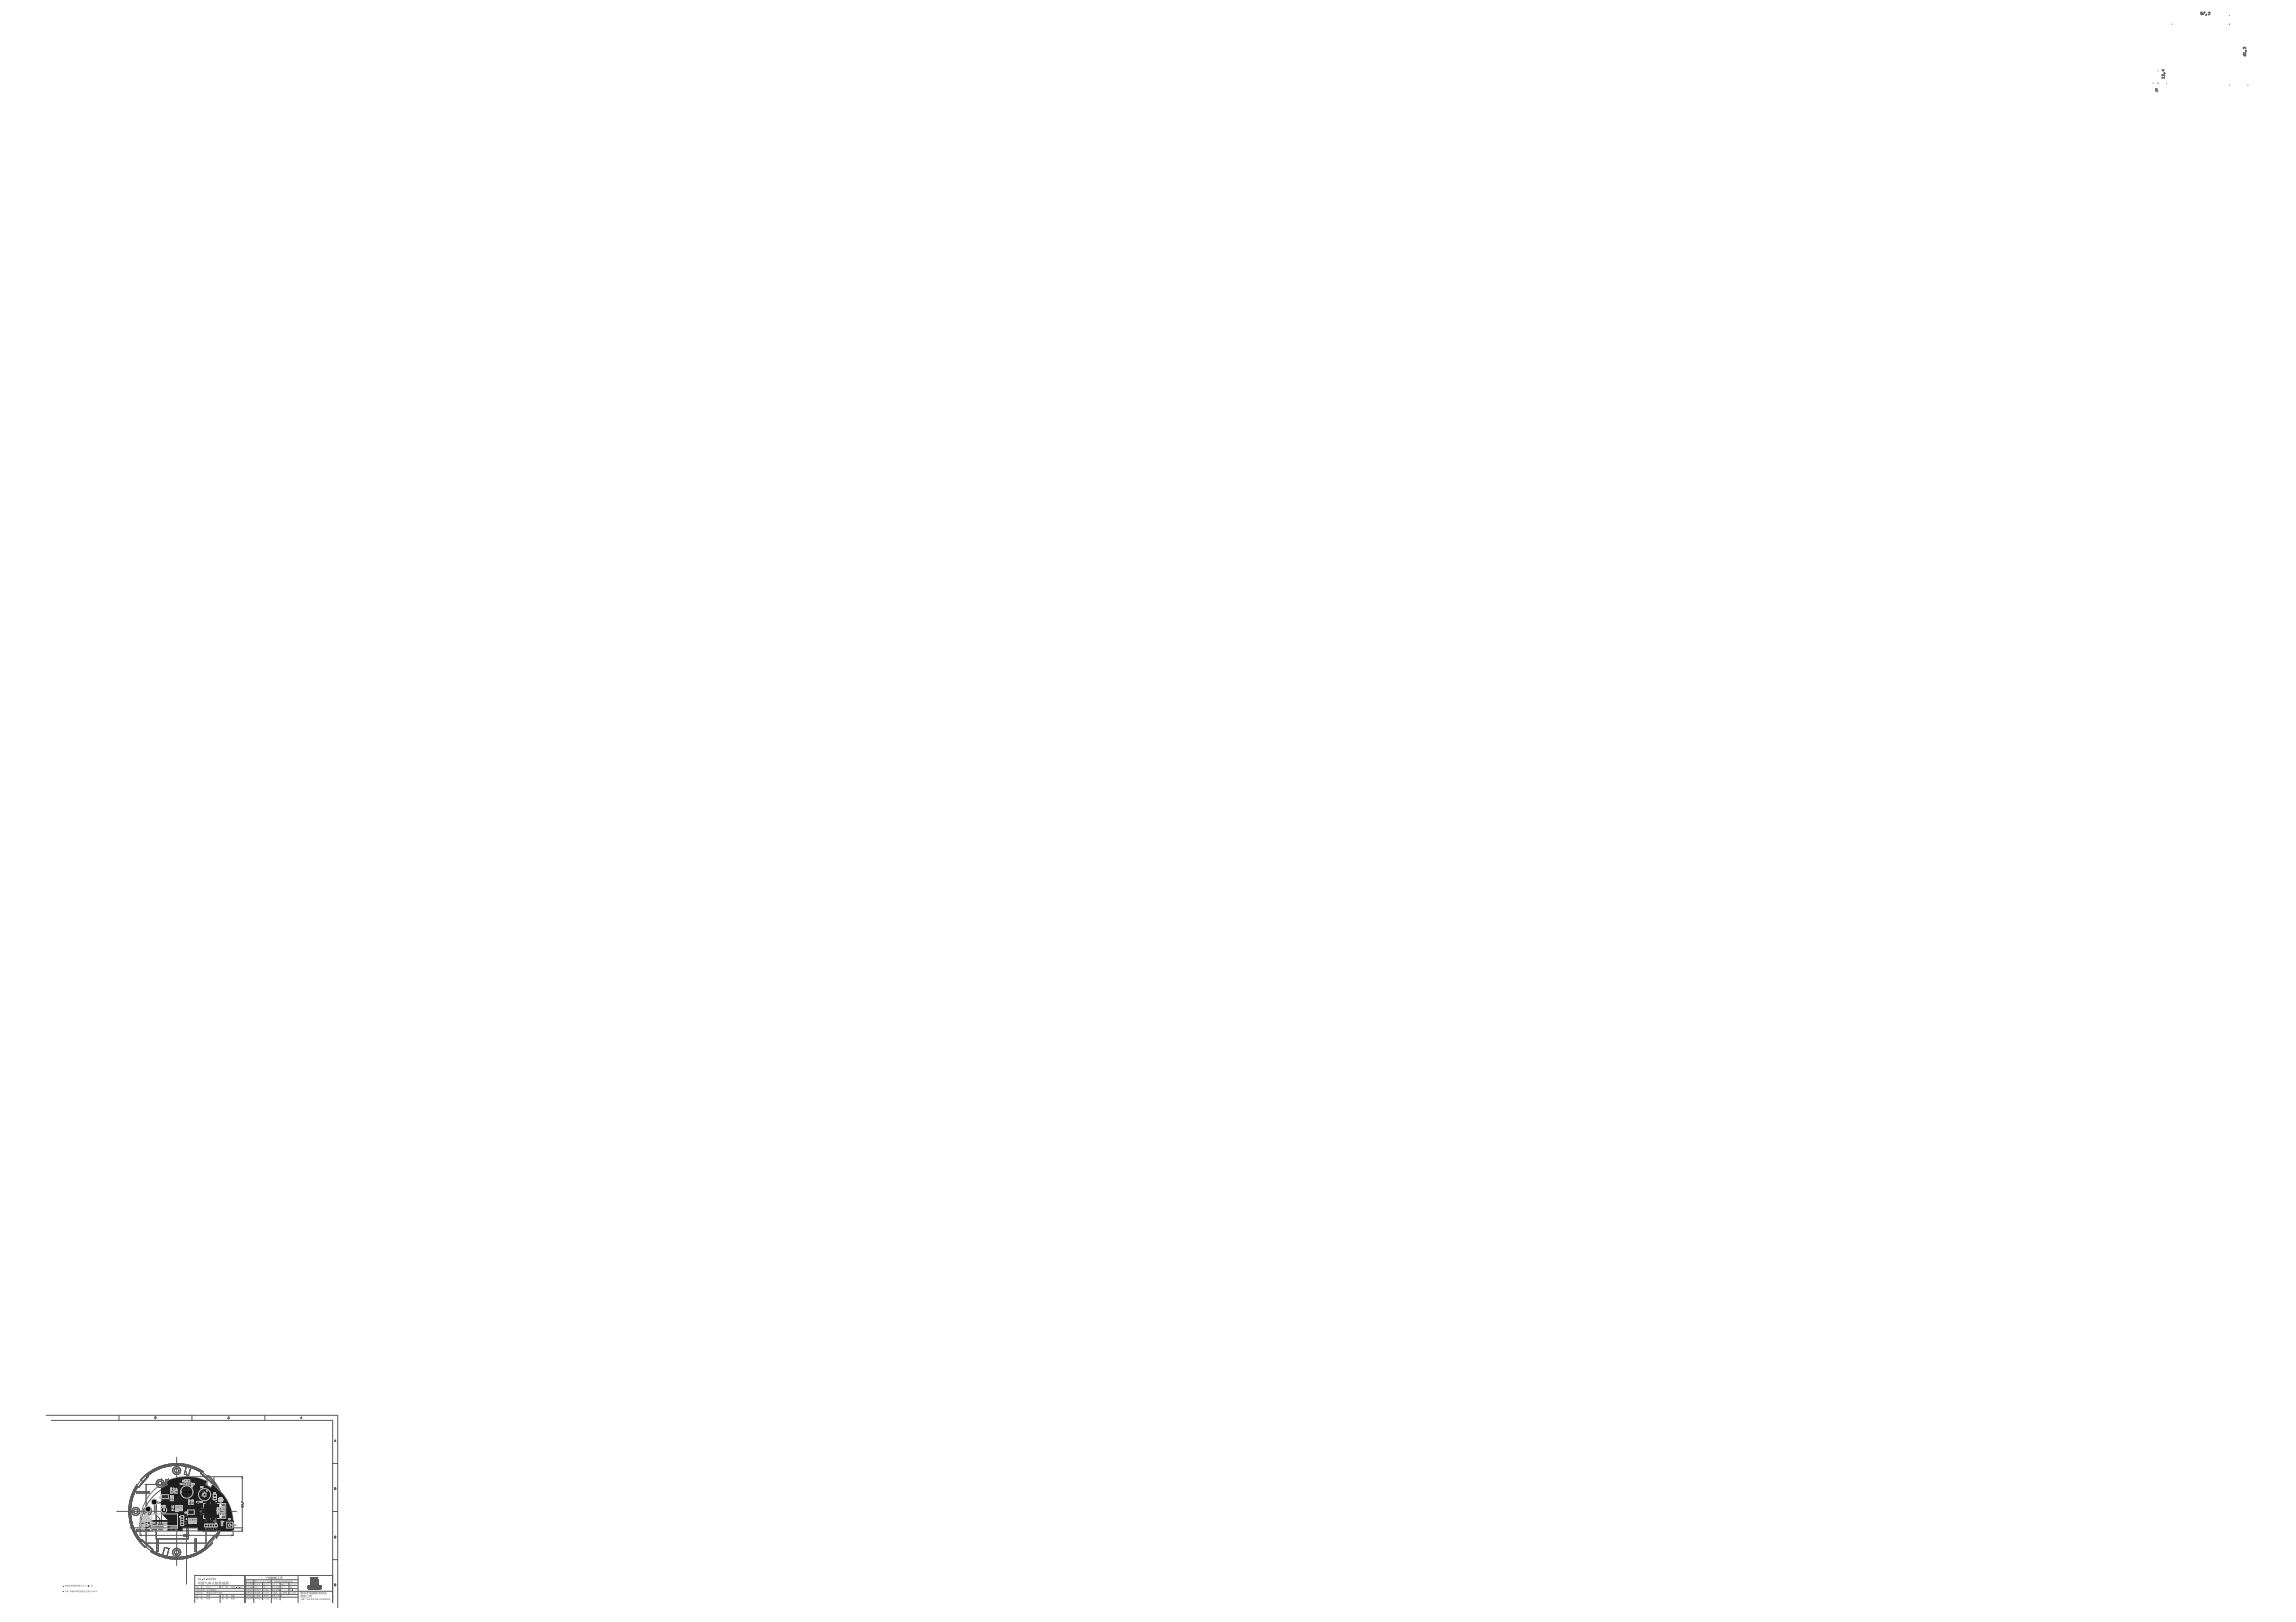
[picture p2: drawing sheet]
<svg xmlns="http://www.w3.org/2000/svg" width="297mm" height="210mm" viewBox="0 0 297 210" stroke-linecap="round" stroke-linejoin="round" font-family="sans-serif">
<g fill="none" stroke="#5a5a5a" stroke-width=".13">
<path d="M6 183.2h37.7v24.9M6.6 183.8h36.4v23.6M15.4 183.2v.6M24.8 183.2v.6M34.3 183.2v.6M43 195.6h.7M43 189.4h.7M25.2 205.6h13.3M25.2 206.3h13.4M25.2 205.9h17.8M25.2 205.2h13.3M25.2 206.7h13.4"/>
<path d="M28.5 205.2v.4M28.5 206.3v1.1M31.7 203.9v3.5M31.7 204.8h6.9M31.7 204.4h6.9M32.8 204.4v3M34 204.8v2.2M35.1 204.4v3M36.2 204.8v2.2M37.4 204.8v1.5M38.6 203.9v3.5M39.9 205.5h.4"/>
<path d="M39.9 205.5h.1M39.9 205.4h.4M39.9 205.4h.1M39.9 205.3h.4M39.9 205.2l.3 .1M39.9 205.6h.4M40 205.5h.3M40 205.4h.1M40.2 205.4h.1M40.2 204.6h1M40.2 204.6h.3M40.2 204.5h.3"/>
<path d="M40.2 205h.1M40.3 205h-.1M40.3 205.6h.4M40.3 205.5h.2M40.3 205.5h.4M40.3 205.4h.4M40.3 205.3h.4M40.3 205.2h.4M40.3 205.2h.1M40.3 204.9l-.1 .1M40.4 204.9h-.2M40.4 205h.8"/>
<path d="M40.4 204.8l-.2 .1M40.5 204.9h.7M40.5 204.8h-.3M40.5 204.4h-.3M40.5 205.5h.1M40.5 205.6h.2M40.6 204.7l-.4 .1M40.6 204.8h.6M40.6 204.7h-.4M40.7 204.7h-.5M40.7 205.5h.1M40.7 205.2h.1"/>
<path d="M40.7 204.6h.5M40.7 205.4h.4M40.7 205.3h.4M40.7 205.5l.4 .1M40.7 205.5h.2M40.8 205.5h.1M40.8 204.6h.4M40.8 205.2h.1M40.8 204.5h.4M40.9 204.4h-.7M40.9 204.5h.3M40.9 205.6h-.1"/>
<path d="M40.9 204.8h.3M40.9 205.5h-.2M40.9 204.7h.3M40.9 204.3l-.7 .1M40.9 205.6h.2M40.9 204.4h.3M41 205.3h.1M41 204.3h-.8M41 205.5h.1M41 205.3l-.3 .1M41 205.6h-.1M41 204.2l-.8 .1"/>
<path d="M41 205.6h.1M41.1 204.2h-.9M41.1 205.4h-.1M41.1 204.2h-.8M41.1 205.4h-.4M41.1 205.3l-.1 .1M41.2 205.1h-.9M41.2 205.3h.3M41.2 205.5h.2M41.2 205.4l.2 .1M41.2 205.6h.1M41.2 205.4h.3"/>
<path d="M41.2 205l-.9 .1M41.2 205h-.8M41.3 205.2h.1M41.5 205.5h.1M41.5 205.4h.1M41.5 205.6h-.2M41.5 205.5h-.3M41.5 205.4h-.3M43 203.9h-17.8v3.5M43 201.8h.7"/>
</g>
<g fill="#5a5a5a">
<path d="M33.3 205.3h.1v.2h-.1z"/>
<path d="M34.4 205.4h.1l-.1 .1h.1h-.1l.1-.1z"/>
<path d="M36.4 205.7h.1v.1z"/>
<path d="M36.4 205l.1-.1 .1 .1v.1h-.2z"/>
<path d="M34.6 204.5v.2z"/>
<path d="M34.6 204.6h.2v.1l-.1-.1-.1 .1z"/>
<path d="M34.8 204.6h.1v.1v-.1l-.1 .1z"/>
<path d="M34.9 204.5v.2z"/>
<path d="M36.7 205.3l.1 .1v.1h-.1h.1z"/>
<path d="M37.5 205.4h.1v.1v-.1l-.1 .1z"/>
<path d="M37.6 205.4h.1l.1 .1-.1-.1-.1 .1z"/>
<path d="M36.4 205.5l.1-.1zM36.4 205.4a.07 .07 0 0 1 .1 0 .07 .07 0 0 1-.1 0z"/>
<circle cx="36.6" cy="205.5" r=".02"/>
</g>
<path d="M20 183.4h.1M20.1 183.4h-.1M20.1 183.4h.1M20.2 183.4h.1M20.2 183.4l-.2 .2h.2M29.5 183.6h.1M29.5 183.4h.1v.1M29.6 183.5h.1M29.6 183.5v.1h-.1" fill="none" stroke="#5a5a5a" stroke-width=".13"/>
<g fill="#5a5a5a">
<path d="M33.5 205a.1 .1 0 0 1 .2 0 .1 .1 0 0 1-.2 0z"/>
<path d="M34.4 205v-.1l.1 .2h-.1z"/>
<path d="M35.5 205v-.1l.1 .2h-.1z"/>
<path d="M35.7 205h.1l-.1 .1h.1h-.1l.1-.1z"/>
<path d="M37 206h.1v.2h-.1h.1h-.2z"/>
<path d="M36.3 206.4h.2l-.1 .1h.1v.1l-.1-.1-.1 .1 .1-.1h-.1h.1z"/>
<path d="M36.7 205v-.1l.1 .2h-.1z"/>
<path d="M36.9 205l.1-.1v.2z"/>
<path d="M37.8 205h.1v.1h-.1l.1-.1z"/>
<path d="M33.3 205.1l.1-.1zM33.3 205a.07 .07 0 0 1 .1 0 .07 .07 0 0 1-.1 0z"/>
<path d="M34.6 205.1l.1-.1zM34.6 205a.07 .07 0 0 1 .1 0 .07 .07 0 0 1-.1 0z"/>
<path d="M36.4 206.1v.1l.2-.1zM36.4 206.1l.1-.1 .1 .1v.1h-.2z"/>
<path d="M36.8 206v.1zM36.7 206v.1zM36.7 206h.2l-.1 .2h.1h-.3h.1z"/>
<path d="M37.6 206.1v.1l.1-.1zM37.6 206.1l.1-.1 .1 .1-.1 .1h-.1z"/>
<path d="M37.9 206.1h.1zM37.9 206.1l.1 .1zM37.8 206h.2v.2h-.2z"/>
<path d="M38.1 206h.1zM38.1 206l.2 .2h-.2h.2h-.2z"/>
<path d="M37.6 205v.1l.1-.1zM37.6 205l.1-.1 .1 .1-.1 .1h-.1z"/>
<path d="M38.1 205.1l.1-.1zM38.1 205a.07 .07 0 0 1 .1 0 .07 .07 0 0 1-.1 0z"/>
<circle cx="33.5" cy="205.1" r=".02"/>
<circle cx="34.5" cy="205.1" r=".02"/>
<circle cx="35.6" cy="205.1" r=".02"/>
<circle cx="36.9" cy="205.1" r=".02"/>
<circle cx="38" cy="205.1" r=".02"/>
</g>
<path d="M39.1 183.5h-.2l.1-.1v.2M43.3 192.6h.1M43.3 186.6l.1-.3 .1 .3M43.3 186.5h.1M43.4 192.6v.1M43.4 192.6l-.1-.1v.3l.1-.1M43.4 192.6h.1M43.4 192.7h.1M43.4 198.8a.1 .1 0 0 0-.1 0 .1 .1 0 0 0 0 .2 .1 .1 0 0 0 .1 0M43.3 205h.1v.2h-.1z" fill="none" stroke="#5a5a5a" stroke-width=".13"/>
<g fill="#5a5a5a">
<path d="M37.5 205.7h.1v.1v-.1l-.1 .1z"/>
<path d="M37.7 205.7v.1z"/>
<path d="M37.8 205.7v.1z"/>
<path d="M26.7 205.3l.1 .2 .1-.2-.1 .2z"/>
<path d="M26.9 205.3l.1 .2h-.1z"/>
<path d="M27.2 205.3h.1v.2h-.1z"/>
<path d="M29.9 205.3h.1l-.1 .2h.1h-.1l.1-.1z"/>
<path d="M30.2 205.3h.1v.2h-.1z"/>
<path d="M30.5 205.4h.1z"/>
<path d="M30.8 205.3h.1h-.1l.1 .2h-.1h.1z"/>
<path d="M31.1 205.3h.1v.2h-.1z"/>
<path d="M31.2 205.4a.1 .1 0 0 1 .2 0 .1 .1 0 0 1-.2 0z"/>
<path d="M32 204.5h.2l-.1 .1h.2l-.2 .1v-.1h-.1l.2-.1z"/>
<path d="M32.3 204.6l.1-.1 .1 .2-.1-.1-.1 .1 .1-.1z"/>
<path d="M34.4 206.8h.1h-.1h.1v.1v.1v-.1l-.2 .1 .1-.1h-.1l.1-.1z"/>
<path d="M26 205.3h.2l-.1 .1 .1 .1-.1-.1v.1h-.1l.1-.1-.1 .1v-.1z"/>
<path d="M25.6 204.2h.2l-.2 .1 .1 .1v-.1h.1v.2l-.2-.1z"/>
<path d="M25.9 204.2h.1l-.1 .1 .1 .1v.1h-.2l.2-.1z"/>
<path d="M26.1 204.3l.1 .1z"/>
<path d="M26.3 204.2l.1 .1 .1-.1-.1 .1 .1 .2-.1-.1-.1 .1 .1-.2z"/>
<path d="M26.6 204.3l.1 .1z"/>
<path d="M26.8 204.2h.2l-.2 .2h.2l-.1-.1h.1v.2l-.2-.1z"/>
<path d="M27 204.2l.1 .1 .2-.1-.1 .1 .1 .2-.2-.1-.1 .1 .1-.2z"/>
<path d="M27.3 204.2h.2h-.2l.2 .2-.1 .1h-.1l.1-.1z"/>
<path d="M27.8 204.2h.1l.1 .3h-.2l.1-.3z"/>
<path d="M32 205.3h.2l-.1 .1h.2l-.2 .1v-.1h-.1l.2-.1z"/>
<path d="M32 204.9h.2l-.1 .1h.2l-.2 .1v-.1h-.1l.2-.1z"/>
<path d="M34.1 206.5l.1-.1 .1 .1v.1h-.2z"/>
<path d="M35.8 206l.1 .2h-.2h.2h-.2z"/>
<path d="M34.7 206l.1 .2h-.2h.2h-.2z"/>
<path d="M35.7 206.4h.2h-.1v.2h.1h-.2h.1v-.2z"/>
<path d="M34.1 205.4l.1-.1 .1 .1v.1h-.2z"/>
<path d="M34.7 204.1h.1h-.1v.2l.1-.1v.1l-.1-.1z"/>
<path d="M35.9 204h.3l-.2 .1v.2h.2h-.4h.2v-.2z"/>
<path d="M27 205.7h.2h-.1v.1l.1 .1h-.2l.1-.1v-.1z"/>
<path d="M34.6 205.6l.2 .1h-.2l.2 .1v.1l-.1-.1-.1 .1z"/>
<path d="M33 206.8h.1h.1v.2h-.2z"/>
<path d="M39.4 206.9h.2h-.2v.2z"/>
<path d="M40.7 206.9h.2h-.1l.1 .1-.1-.1v.2l-.1-.2v.1l.1-.1z"/>
<path d="M41.2 206.9v.1h.1v-.2v.2l.1-.1v.2l-.2-.1z"/>
<path d="M35.2 204.6v.1z"/>
<path d="M35.3 204.6h.2h-.2v.1z"/>
<path d="M35.7 204.6h.1v.1v-.1l-.1 .1v-.1v.1z"/>
<path d="M37.8 204.6v.1z"/>
<path d="M33.1 204.6h.1v.1h-.1h.1z"/>
<path d="M33.4 204.6h.1l-.1 .1h.1h-.1l.1-.1z"/>
<path d="M33.7 204.6h.1v.1h-.1z"/>
<path d="M33.9 204.6h.1v.1z"/>
<path d="M34.3 204.6h.1v.1v-.1z"/>
<path d="M33 206.1l.1-.1 .1 .1v.1h-.2z"/>
<path d="M33.6 206l.1 .2h-.1h.1h-.1z"/>
<path d="M33 205.7l.1-.1 .1 .1v.2h-.2z"/>
<path d="M33.3 205.7l.1-.1v.2h.1h-.2h.1z"/>
<path d="M33.5 205.6l.2 .1h-.1l.1 .1v.1v-.1l-.2 .1z"/>
<path d="M25.5 206.8v.2zM25.6 206.8l.1 .1-.1-.1h-.1zM25.5 206.9h.1zM25.5 207l.2-.1v.1z"/>
<path d="M26 206.8h.2h-.1l.1 .1-.1-.1v.1h-.1zM26 206.9l.1-.1zM26 206.9h.1zM26 206.9h.1zM26 207h.2z"/>
<path d="M26.7 206.8l.1 .2zM26.8 206.8h.1h-.1h.1v.2v-.1h-.1l.1-.1z"/>
<path d="M27 206.8h.2h-.1l.1 .1h-.2l.1-.1zM27 206.9h.1zM27 206.9h.1zM27 206.9h.2v.1h-.2z"/>
<path d="M31.8 206.7v.2v.1zM31.9 206.8h.1zM31.9 206.8h.1zM31.9 206.7h.1v.1h-.1zM31.8 206.8v.1zM31.9 206.9h.1l-.1 .1z"/>
<path d="M32.1 206.8h.1zM32.1 206.8h.1l-.1 .1zM32 206.9l.3 .1h-.3z"/>
<path d="M32.4 206.8h.1zM32.4 206.8h.1zM32.3 206.8v.1zM32.3 206.8v.1zM32.4 206.9h.1h-.1zM32.5 206.9v.1zM32.3 207l.1-.1z"/>
<path d="M32.6 206.7v.3zM32.6 206.7h.2l-.1 .2h.1l-.1 .1v-.1l-.1 .1 .1-.1h-.1z"/>
<path d="M29.9 206.8v.2zM30 206.8h.1h-.1h.1v.2v-.1h-.1l.1-.1z"/>
<path d="M30.2 206.8h.2h-.1l.1 .1h-.3l.1-.1zM30.2 206.9h.1zM30.2 206.9h.1zM30.2 206.9h.1v.1h-.1z"/>
<path d="M30.1 205.3l-.1 .1h.1zM30 205.4h.1zM30 205.4a.1 .1 0 0 1 .2 0 .1 .1 0 0 1-.2 0z"/>
<path d="M30.3 205.4a.05 .05 0 0 0 .1 0 .05 .05 0 0 0-.1 0zM30.3 205.3l.1 .1v.1z"/>
<path d="M30.7 205.3v.1zM30.6 205.4a.1 .1 0 0 1 .2 0 .1 .1 0 0 1-.2 0z"/>
<path d="M31.8 204.5v.2zM31.9 204.6v.1zM31.9 204.5h.1h-.1l.1 .1v.1h-.1v-.1l-.1 .1z"/>
<path d="M32.7 204.6l.1 .1zM32.6 204.6v.1zM32.6 204.5v.2z"/>
<path d="M35.2 206.8l.1 .1 .1-.1zM35.2 206.8h.1h.1v.2h-.2z"/>
<path d="M35.5 206.8h.1zM35.5 206.8l.1 .2v-.2l-.1 .2zM35.5 206.9l-.1 .1z"/>
<path d="M35.8 206.8h-.1h.2zM35.7 206.8h.1h.1h-.1l.1 .1-.1 .1h.1h-.2l.1-.2z"/>
<path d="M34.1 206.8l.1 .1 .1-.1zM34.1 206.8h.1h.1v.2h-.2z"/>
<path d="M34.6 206.7l.1 .1h-.1zM34.6 206.8h.1l-.1 .2zM34.7 206.8l.1 .1-.1-.1v.1zM34.7 206.9h.1zM34.7 206.9h.1v.1h-.1z"/>
<path d="M35.2 205.3h.1zM35.2 205.3l.1 .1zM35.2 205.3l.2 .1zM35.2 205.4h.2h-.1v.1zM35.3 205.4l.1 .1h-.1z"/>
<path d="M35.6 205.4v.1zM35.5 205.4l-.1 .1zM35.5 205.3v.2z"/>
<path d="M35.8 205.3h.1v.2l-.1-.1zM35.7 205.4l.2 .1h-.2z"/>
<path d="M35.9 205.3h.2l-.1 .2v-.2zM36.1 205.3v.2z"/>
<path d="M26.7 206.4l.1 .2zM26.8 206.4h.1l-.1 .1h.1v.1v-.1l-.1 .1 .1-.2z"/>
<path d="M27 206.4h.2l-.1 .1h.1h-.2h.1zM27 206.5h.1zM27 206.6h.1zM27 206.5h.2v.1h-.2z"/>
<path d="M25.4 206.4a.05 .05 0 0 1 .1 0 .05 .05 0 0 1-.1 0zM25.5 206.4l.2 .1-.1-.1-.1 .1zM25.4 206.5l.1 .1zM25.5 206.5h.1l.1 .1h-.2z"/>
<path d="M26.1 206.4l.1 .1-.1 .1-.1-.1zM25.9 206.5l.1 .1z"/>
<path d="M25.5 206l.2 .1-.1-.1-.1 .1zM25.4 206.1l.1 .1zM25.5 206.1h.1l.1 .1h-.2z"/>
<path d="M25.8 206l.1 .1v.1l-.1-.1zM25.7 206.1l.1 .1h-.1z"/>
<path d="M26.1 206v.1zM26 206v.2zM26.1 206h.1v.2h-.2zM25.9 206.2h.1z"/>
<path d="M26.7 206l.1 .1h-.1zM26.9 206v.1zM26.8 206l.1 .1zM26.8 206.1l.1 .1zM26.8 206.2h.1zM26.7 206.1h.2v.1h-.2z"/>
<path d="M27 206l.1 .1h-.1zM27.1 206l.1 .1zM27.1 206.1l.1 .1zM27 206.1h.1v.1h-.1z"/>
<path d="M27.2 206l.2 .1zM27.2 206.1h.1l.1 .1h-.2h.1z"/>
<path d="M27.6 206v.2zM27.6 206v.2zM27.7 206v.2zM27.5 206.1v.1z"/>
<path d="M27.8 206.1h.1h-.1h.1v.1h.1h-.3h.1zM27.7 206l.2 .1z"/>
<path d="M28 206h.2zM28 206.1h.2h-.2v.1z"/>
<path d="M28.3 206l.1 .1zM28.3 206h.1v.1h-.1zM28.4 206.1v.1zM28.3 206.1v.1zM28.4 206.1h.1v.1h-.1zM28.3 206.1v.1z"/>
<path d="M28.5 206h.1v.1h-.1h.1zM28.5 206.2h.1zM28.6 206h.1v.2zM28.5 206.1h.1v.1h-.1z"/>
<path d="M25.4 205.3l.1 .2v-.1l-.1 .1zM25.6 205.4v.1zM25.5 205.3h.1v.2h-.1l.1-.1-.1 .1z"/>
<path d="M27.6 204.2v.2l.1-.1zM27.6 204.4h.1v-.1zM27.5 204.3a.15 .15 0 0 1 .3 0 .15 .15 0 0 1-.3 0z"/>
<path d="M31.8 206.4l.2 .1zM31.8 206.5l.2 .1h-.2h.1l-.1-.1h.1z"/>
<path d="M32.2 206.4l-.1 .1zM32.1 206.4v.1h-.1zM32.1 206.5h.1v.1zM32.1 206.5l-.1 .1z"/>
<path d="M32.4 206.4h.1v.2v-.1l-.1 .1zM32.3 206.4h.1zM32.3 206.5h.1l-.1 .1zM32.3 206.6l.1-.1zM32.3 206.6h.1zM32.4 206.5v.1z"/>
<path d="M32.6 206.4h.1zM32.6 206.4l.1 .2h-.1h.1h-.1z"/>
<path d="M31.9 206v.1zM31.9 206.1v.1zM31.8 206v.2zM31.8 206h.2v.2h-.2z"/>
<path d="M32 206l.1 .2h-.1zM32.1 206l.1 .1zM32.1 206.1h.1zM32.1 206h.1v.1h-.1zM32.1 206.1l.1 .1z"/>
<path d="M32.4 206h.1v.2v-.1l-.1 .1zM32.3 206l.1 .1zM32.3 206.1h.1l-.1 .1zM32.3 206.2h.1zM32.3 206.2h.1zM32.4 206.2h.1zM32.4 206.1v.2z"/>
<path d="M32.6 206.1h.1zM32.6 206l.1 .2h-.1h.1h-.1z"/>
<path d="M29.9 206.4v.2zM30 206.4h.1l-.1 .1h.1v.1v-.1l-.1 .1 .1-.2z"/>
<path d="M30.2 206.4h.2l-.1 .1h.1h-.3h.1zM30.2 206.5h.1zM30.2 206.6h.1zM30.2 206.5h.1v.1h-.1z"/>
<path d="M33 205.4l.1 .1 .1-.1zM33 205.4l.1-.1 .1 .1v.1h-.2z"/>
<path d="M31.8 205.3v.2zM31.9 205.3h.1l-.1 .1h.1v.1h-.1v-.1l-.1 .1z"/>
<path d="M32.3 205.3h.2zM32.3 205.4h.2zM32.3 205.4h.2l-.1 .1h.1h-.1zM32.3 205.3l.2 .1h-.2v.1z"/>
<path d="M32.5 205.3h.2l-.2 .1zM32.7 205.3l.1 .2h-.2zM32.6 205.4a.05 .05 0 0 1 .1 0 .05 .05 0 0 1-.1 0zM32.5 205.4l.2 .1h-.1z"/>
<path d="M33 205l.1 .1 .1-.1zM33 205l.1-.1 .1 .1v.1h-.2z"/>
<path d="M31.8 204.9v.2zM31.9 205v.1zM31.9 204.9h.1l-.1 .1h.1v.1h-.1v-.1l-.1 .1z"/>
<path d="M32.3 204.9h.2h-.2v.2zM32.4 205h.1zM32.4 205h.1zM32.3 204.9l.2 .1zM32.3 205l.2 .1h-.1h-.1l.1-.1z"/>
<path d="M32.6 204.9h.2h-.2l-.1 .2zM32.6 205h.2zM32.6 205l.2 .1h-.2h.1z"/>
<path d="M34.4 206.5h.1zM34.4 206.5l.1 .1zM34.3 206.4h.2v.2h-.2z"/>
<path d="M34.6 206.5l.1-.1zM34.7 206.5h.1zM34.6 206.5h.1zM34.7 206.4l.1 .2h-.2h.2h-.2z"/>
<path d="M35.2 206.1l.1 .1v-.1zM35.2 206.1l.1-.1 .1 .1v.1h-.2z"/>
<path d="M35.4 206h.3zM35.6 206.1h.1h-.2zM35.4 206.1h.1zM35.5 206.2h.2h-.3z"/>
<path d="M34.1 206.1l.1 .1v-.1zM34.1 206.1l.1-.1 .1 .1v.1h-.2z"/>
<path d="M34.4 206h.1l.1 .2h-.2zM34.4 206v.1l-.1 .1zM34.3 206.2h.1z"/>
<path d="M35.3 206.4h.1l-.1 .2zM35.2 206.4v.1v.1z"/>
<path d="M35.4 206.4h.1l-.1 .2zM35.5 206.4h.1v.2v-.1v.1v-.1l-.1 .1z"/>
<path d="M35.9 206.4h.3zM35.9 206.5h.2l-.1 .1h.1h-.1l.1-.1z"/>
<path d="M34.1 205v.1l.2-.1zM34.1 205l.1-.1 .1 .1v.1h-.2z"/>
<path d="M35.2 205v.1l.2-.1zM35.2 205l.1-.1 .1 .1v.1h-.2z"/>
<path d="M34.5 204.1l.1 .1zM34.5 204.1h.2l-.2 .2z"/>
<path d="M34.9 204.1l.1 .1zM34.9 204.2l.1 .1zM34.9 204.1h.1v.2h-.1z"/>
<path d="M35.1 204l.2 .1-.1 .3v-.2l-.1 .1v-.1h.1h-.1l.1-.1h-.1zM35.3 204.1v.2zM35.4 204v.3l-.1 .1z"/>
<path d="M35.5 204l.1 .1-.1 .3v-.2zM35.7 204.1v.2zM35.6 204h.2l-.2 .1h.2v.3l-.2-.1h.1l-.1-.2-.1 .2z"/>
<path d="M36.2 204.1h.4h-.3zM36.3 204.1h.2l-.2 .2h.3h-.3l.1-.1z"/>
<path d="M26.8 205.7h.1v.1v.1h-.1v-.1zM26.8 205.8l-.1 .1z"/>
<path d="M27.2 205.7h.1v.2zM27.4 205.6l.1 .1-.1 .2v-.2l-.1 .2z"/>
<path d="M27.5 205.7h.1v.2zM27.6 205.7h.1v.2l-.1-.1v.1z"/>
<path d="M27.8 205.7h.1l-.1 .1zM27.9 205.7v.1h-.1zM27.7 205.7h.3v.2l-.1-.2h-.1l-.1 .2z"/>
<path d="M25.5 205.6h.2l-.1 .1v.1v-.1l-.1 .1zM25.4 205.7l.1 .1h-.1zM25.6 205.8v.1zM25.6 205.7l-.1 .2z"/>
<path d="M25.7 205.7h.2zM25.7 205.7l.2 .1zM25.7 205.8h.2zM25.7 205.6h.2v.3h-.2z"/>
<path d="M26 205.6l.2 .1-.1 .1h.1v.1l-.3-.1 .2-.1h-.1zM26 205.8h.1z"/>
<path d="M26.2 205.7h.1v.2zM26.3 205.6l.1 .1h-.1zM26.4 205.7l-.1 .2z"/>
<path d="M31.8 205.7h.2zM31.9 205.7h.1zM31.8 205.8v-.1zM31.8 205.8l.1-.1 .1 .2h-.2z"/>
<path d="M32.1 205.6l.1 .1h-.1zM32 205.7a.06 .06 0 0 1 .1 0 .06 .06 0 0 1-.1 0zM32.1 205.8h.1zM32.2 205.8v.1zM32 205.9l.1-.1z"/>
<path d="M32.3 205.7h.1v.2v-.1l-.1 .1zM32.5 205.7h-.1zM32.3 205.7h.1zM32.4 205.8l.1-.1zM32.4 205.9l.1-.1z"/>
<path d="M32.5 205.7h.3h-.1v.2zM32.5 205.7l.2 .1-.2 .1z"/>
<path d="M35.2 205.7h.1zM35.2 205.7h.1zM35.2 205.7h.2zM35.2 205.7l.2 .1-.1-.1v.2zM35.3 205.8l.1 .1h-.1z"/>
<path d="M35.6 205.7v.1zM35.5 205.7l-.1 .1zM35.5 205.6v.3z"/>
<path d="M35.7 205.6l.1 .2h-.1zM35.7 205.8h.1zM35.8 205.6l.1 .1h-.1h.1l-.1 .1 .1 .1h-.1z"/>
<path d="M36 205.7h.1v.1h-.1zM35.9 205.7h.3zM36.1 205.8h.1zM35.9 205.9l.2-.1z"/>
<path d="M34.1 205.7l.1 .1v-.1zM34.1 205.7l.1-.1 .1 .1v.2h-.2z"/>
<path d="M34.4 205.7h.1h-.1l.2 .1h-.2h.1zM34.3 205.7h.1zM34.3 205.7l.3 .2h-.3z"/>
<path d="M38.9 206.4h.3l-.2 .1h.1v.2h-.1h-.1v-.1h-.1l.2-.1zM39 206.5l.1 .1zM39 206.6h.1z"/>
<path d="M39.4 206.4l.1 .1zM39.4 206.5h.1zM39.2 206.4h.2l-.1 .3v-.3v.3zM39.4 206.4h.1v.2h.1v.1l-.2-.1 .1 .1h-.1z"/>
<path d="M39.8 206.4l.1 .2zM39.7 206.4l-.1 .2zM39.8 206.5l-.1 .2 .2-.1v.1h-.2z"/>
<path d="M40 206.5h.3zM40.1 206.6h.1zM40 206.5h.2v.2h-.2zM40 206.4h.3v.3h-.1l.1-.3z"/>
<path d="M28.8 206.8l-.1 .2zM28.8 206.8v.2zM28.9 206.7v.3z"/>
<path d="M29.3 206.7l.2 .1v.2h-.2zM29.3 206.9l-.1 .1z"/>
<path d="M33.3 206.8h.2h-.2h.1v.2h-.1v-.1h-.1l.1-.1zM33.3 206.8l.1 .1zM33.3 206.9h.1z"/>
<path d="M33.5 206.8a.05 .05 0 0 1 .1 0 .05 .05 0 0 1-.1 0zM33.5 206.8l.1 .1-.1 .1zM33.6 206.8l.1 .1-.1-.1v.1zM33.6 206.9h.1zM33.6 206.9h.1v.1h-.1z"/>
<path d="M39 206.9v.1zM38.9 206.9l.1 .1zM38.9 206.9l.1-.1 .1 .2-.1 .1z"/>
<path d="M39.2 206.9h.1v.1h-.1zM39.1 206.9v.1h.2v-.1zM39.1 206.8h.2v.3h-.2z"/>
<path d="M39.6 206.9h.2h-.1l.1 .1-.1 .1zM39.8 207h.1zM39.7 207l-.1 .1z"/>
<path d="M40.1 206.8v.1zM39.9 206.9h.1zM39.9 206.9l.2 .1zM39.9 207h.2zM39.9 207h.2zM40 206.8l.1 .3h-.2v-.2z"/>
<path d="M40.2 206.8l.2 .1zM40.3 206.9a.05 .05 0 0 1 .1 0 .05 .05 0 0 1-.1 0zM40.2 206.9h.1zM40.2 206.9h.2v.1h-.1v.1v-.1h-.1zM40.2 207v.1z"/>
<path d="M40.4 206.8l.1 .2h-.1zM40.5 206.9l.1 .1zM40.6 206.8v.3zM40.5 206.8v.3z"/>
<path d="M40.9 206.9h.2h-.1h.1v.1v-.1h-.2v.2v-.2h.1zM41 207l.1-.1v.1l-.1 .1z"/>
<path d="M41.4 206.8h.3l-.2 .1v.1l.2 .1h-.3zM41.5 206.9h.1v.1h-.1z"/>
<path d="M41.7 206.8v.3zM41.9 206.8v.3zM41.8 206.8v.3z"/>
<path d="M42 206.8l.2 .1h-.2v.2zM42.1 206.9h.1l-.1 .2zM42.1 207l-.1 .1zM42 207v.1z"/>
<path d="M42.3 206.9a.05 .05 0 0 1 .1 0 .05 .05 0 0 1-.1 0zM42.3 206.8l-.1 .1zM42.4 206.9v.2zM42.3 207a.06 .06 0 0 1 .1 0 .06 .06 0 0 1-.1 0zM42.3 206.9l-.1 .2z"/>
<path d="M42.5 206.9h.2h-.1l.1 .1h-.2l.1-.1zM42.6 206.9h.1zM42.6 207h.1zM42.6 207h.1zM42.5 206.9l.2 .2h-.2z"/>
<path d="M35.5 204.6h.1h-.1l.1 .1v-.1h-.1v.1zM35.5 204.7h.1z"/>
<path d="M35.9 204.6h.1zM36 204.6v.1zM35.9 204.7h.1z"/>
<path d="M36.1 204.6h.1zM36.1 204.6v.1zM36.1 204.6h.1h-.1h.1v.1h-.1z"/>
<path d="M36.3 204.6h.1zM36.3 204.6h.1zM36.3 204.6l.1 .1h-.1h.1h-.1z"/>
<path d="M36.5 204.6h.1zM36.4 204.6l.1 .1zM36.5 204.6l.1 .1z"/>
<path d="M36.6 204.6h.1v.1zM36.7 204.6l.1 .1h-.1zM36.7 204.6l.1 .1z"/>
<path d="M36.8 204.6h.2zM36.8 204.6h.2h-.1l.1 .1h-.2l.1-.1zM36.9 204.7h.1zM36.9 204.7h.1zM36.9 204.7h.1zM36.9 204.7h.1z"/>
<path d="M37.1 204.6l-.1 .1zM37.1 204.6h.1zM37.1 204.7h.1z"/>
<path d="M37.2 204.6h.2zM37.3 204.6h.1l-.1 .1h.1h-.2h.1z"/>
<path d="M37.5 204.6h.1zM37.5 204.6v.1zM37.5 204.6l.1 .1h-.1zM37.4 204.6v.1z"/>
<path d="M37.6 204.6h.2zM37.6 204.6h.2h-.1l.1 .1h-.2l.1-.1z"/>
<path d="M33 204.6a.05 .05 0 0 0 .1 0 .05 .05 0 0 0-.1 0zM33 204.6h.1l-.1 .1z"/>
<path d="M34.1 204.6v.1zM34.1 204.6v.1z"/>
<path d="M28.9 206.4v.1h-.1l.1-.1-.1 .1zM28.8 206.5h.1l-.1 .1h.1h-.1zM28.8 206.4v.2h-.1zM28.7 206.6h.1z"/>
<path d="M29.3 206.4l.1 .1h-.1zM29.3 206.6h.1zM29.3 206.4v.2h.1v-.2zM29.2 206.4h.3v.2h-.3z"/>
<path d="M28.7 205.3l.1 .1zM28.7 205.4l.1 .1zM28.7 205.3h.2v.2h-.2z"/>
<path d="M29.2 205.3h.1v.1h-.1zM29.3 205.3h.1v.2v-.1l-.1 .1z"/>
<path d="M25.6 204.7h.4l-.1 .4-.1-.1 .1-.3zM25.7 204.8v.1h.1v-.1zM25.6 204.8h.2v.2h-.2z"/>
<path d="M26.4 204.7v.1zM26.3 204.7l.1 .1v.2l-.1-.1-.1 .1zM26.2 204.7l.1 .1-.1 .2zM26 204.8v.1zM26.1 204.7l.1 .3-.1 .1zM26.3 205v.1zM26.3 205l.1 .1zM26.2 205l.1 .1zM26.2 205v.1z"/>
<path d="M26.6 204.7h.2h-.2l-.1 .1zM26.6 204.8h.2zM26.5 204.9h.3l.1 .2-.1-.2z"/>
<path d="M27 204.8l.2-.1v.1h.1h-.1l.1 .2-.1-.2 .1 .2-.1 .1v-.3l-.2 .2 .1-.2zM27 204.7v.4v-.3l-.1 .1z"/>
<path d="M27.7 204.7v.2zM27.4 204.8v.1zM27.6 204.7l.2 .4-.2-.2-.2 .2 .1-.2z"/>
<path d="M28.1 204.7h.1v.1h-.2zM27.8 204.8l.1 .1zM27.9 204.7l.1 .1-.1 .1 .1 .1h-.1v.1zM28 204.9h.1l-.1 .1h.2l-.1-.1h.1v.2h-.2z"/>
<path d="M28.4 204.7h.1h.2l-.2 .1 .2 .1h-.2h.1v.2l-.1-.1 .1-.1h-.1l-.1-.1h.1zM28.4 204.7l-.1 .4v-.3v.1z"/>
<path d="M28.8 204.7h.3l-.1 .1v.1l.1-.1-.1 .1 .1 .1-.2-.1 .1-.1h-.2l-.1 .1zM28.8 204.8h.1zM28.8 204.9h.1zM28.8 204.8h.1v.1h-.1zM28.9 205h.1zM28.8 205v.1zM28.8 205h.2l-.1 .1z"/>
<path d="M29.4 204.7l.1 .1zM29.2 204.7l.1 .1zM29.4 204.7h.1v.1h-.1zM29.2 204.7h.2v.1h-.2zM29.2 204.8h.3l.1 .1h-.2h.2h-.4h.1zM29.4 205h.1zM29.2 205h.1zM29.2 204.9h.2v.2h-.2zM29.4 204.9h.1v.2h-.1z"/>
<path d="M33 206.5l.1 .1 .1-.1zM33 206.5l.1-.1 .1 .1v.1h-.2z"/>
<path d="M33.4 206.4v.1zM33.3 206.4l.1 .1zM33.3 206.4h.2l-.1 .1 .1 .1h-.3l.2-.1zM33.4 206.6a.05 .05 0 0 1 .1 0 .05 .05 0 0 1-.1 0z"/>
<path d="M33.6 206.5h.1zM33.6 206.4l.1 .2h-.1h.1h-.1z"/>
<path d="M33.3 206h.2v.2h-.2l.1-.1h-.1h.1zM33.3 206v.2z"/>
<path d="M38.9 206h.3v.1h-.3zM39.1 206.1h.1zM38.9 206.1h.1zM38.8 206.1l.1 .1zM38.9 206.2h.3h-.1l.1 .1-.1-.1v.1l-.1-.1-.1 .1 .1-.1zM38.9 206.2v.1z"/>
<path d="M39.3 206v.2l-.1 .1zM39.4 206l.1 .3zM39.5 206l.1 .3zM39.4 206l-.1 .3z"/>
<path d="M39.7 206h.1zM39.6 206.1h.4h-.2h.1v.2l-.1-.1v.1v-.1h-.1l-.1 .1v-.2h.2z"/>
<path d="M40.1 206.1h.2l-.1 .1 .1 .1h-.2l.1-.1zM40.2 206.2a.05 .05 0 0 1 .1 0 .05 .05 0 0 1-.1 0zM40 206v.3h.3v-.3zM40 206h.3v.3h-.3z"/>
<path d="M40.5 206h.2l-.1 .1h.1v.2v-.2h-.1v.2v-.3zM40.5 206v.3zM40.5 206v.3zM40.4 206v.3zM40.6 206.1v.2z"/>
<path d="M40.8 206h.1v.1l.1-.1-.1 .2h.1l-.2 .1h.1h-.1l.1-.1h-.1l.1-.1h-.1h.1zM41 206l.1 .1v.2h-.2h.1l-.1-.1zM41 206.1v.1z"/>
<path d="M41.2 206l.3 .1h-.2h.1h-.2h.1zM41.3 206.2h.1zM41.3 206.2l.1 .1zM41.2 206.2h.2v.1h-.2z"/>
<path d="M41.6 206h.1l-.1 .3v-.1l-.1 .1 .1-.2zM41.7 206l.1 .1zM41.7 206.1a.05 .05 0 0 1 .1 0 .05 .05 0 0 1-.1 0zM41.8 206l.1 .2-.1 .1v-.1h-.1h.1z"/>
<path d="M42.1 206.1h.2h-.1l.1 .2h-.2v-.2h.1zM42 206l.1 .2-.1 .1zM42.1 206.2l.1 .1v-.1z"/>
<circle cx="27.1" cy="205.5" r=".02"/>
<circle cx="33.3" cy="204.7" r=".02"/>
<circle cx="34.2" cy="204.7" r=".02"/>
</g>
<g fill="none" stroke="#5a5a5a" stroke-width=".13">
<path d="M18 197.4h12.5M18 197.1h12.2M18.1 197.1v1.6M18.1 198.7l.2 .1M18.1 198.7h5.6M18.3 198.6l-.2 .1M18.8 198.2v-.1h.5v.1M18.9 197.3h.1M18.9 197.3v.1M21.2 192.4l.4-.2v.1l-.4 .2zM21.3 193.7h.1M21.4 193.7h.1"/>
<path d="M22.1 194h.1M22.1 193.1h.1M22.1 194v.1M22.1 193v.1M22.3 195h.1M22.3 194h.1M22.4 194v.1M22.4 193.1h.1M22.5 193v.1M22.7 195h.1M22.8 195h.1M22.8 193.1h.1"/>
<path d="M22.8 193v.1M23 195h.1M23.2 195h.1M23.3 195h.1M23.5 195h.1M23.9 192h.1M23.9 192v.1M24.2 191.6h.1M24.2 191.1l-.1 6.9M24.2 191.6v.1M24.3 191.1h7.1M24.4 196.7h.1"/>
<path d="M24.4 194.5h.1M24.5 196.6v.1M24.5 194.5v.1M24.5 198.7h5.7M24.5 192h.1M24.6 192v.1M24.6 196.7h.1M24.6 195.7h.2M24.7 196.6v.1M24.7 195.6v.2M24.9 194.5h.1M24.9 196.7h.1"/>
<path d="M24.9 194.5v.1M24.9 196.6v.1M25.1 196.7h.1M25.1 196.6v.1M25.3 196.7h.1M25.4 196.6v.1M25.6 194.4h.1M25.6 194.4v.1M26.7 192.2l.4 .2-.1 .1-.4-.2zM27.1 195.5h.1M27.1 195.5v.1M27.6 193.4h.4v.6h-.4z"/>
<path d="M27.8 193.7h.1M28.7 197.3h.1M28.7 197.2v.1M28.9 198.2v-.1h.5v.1M29.3 197h.8v.7h-.8zM29.7 197.3v.2M29.9 198.2h1.5M30 198.6l.2 .1M30.2 197.1v1.6M30.2 198.7l-.2 .1M31.3 198v.2M31.3 191.1v.2"/>
<path d="M31.3 191.1v3.2M31.3 195.1v3.1M31.3 191.1l.1 .2M31.4 198l-.1 .2"/>
<circle cx="26.7" cy="195.6" r="0"/>
</g>
<g fill="#5a5a5a">
<path d="M8 205.1h.1l-.1 .2h.1h-.1l.1-.1z"/>
<path d="M10.2 205.1l.1 .1v-.1v.2v-.1l-.1 .1z"/>
<path d="M10.4 205.2v.1z"/>
<path d="M10.5 205.2l.1 .1z"/>
<path d="M10.6 205.1l.1 .2v-.1l-.1 .1z"/>
<path d="M10.8 205.2v.1h-.1z"/>
<path d="M10.9 205.2l.1 .1-.1-.1v.1z"/>
<path d="M11 205.2l.1 .1z"/>
<path d="M11.1 205.2l.1 .1z"/>
<path d="M11.3 205.2l.1 .1h-.1z"/>
<path d="M11.4 205.1v.2z"/>
<path d="M11.5 205.1h.1l-.1 .2h.1h-.1l.1-.1z"/>
<path d="M8.4 205.1h.1v.2zM8.6 205.1v.2zM8.6 205.1v.2z"/>
<path d="M8.7 205.1v.2zM8.8 205.2v.1zM8.8 205.1h.1h-.1l.1 .1v.1h-.1v-.1l-.1 .1z"/>
<path d="M9 205.2h.1zM8.9 205.2l.1 .1zM9 205.2l.1-.1v.2v-.1l-.1 .1z"/>
<path d="M9.3 205.1l.1 .1zM9.3 205.2h.1zM9.2 205.2h.1zM9.2 205.1h.1v.2h-.1zM9.3 205.1h.1v.2v-.1l-.1 .1z"/>
<path d="M9.4 205.1h.2l-.1 .2v-.1l-.1 .1zM9.6 205.1l.1 .2h-.2zM9.6 205.2v.1z"/>
<path d="M9.7 205.1l.2 .1zM9.7 205.2h.2h-.1l.1 .1h-.2l.1-.1zM9.8 205.2h.1zM9.8 205.2l.1 .1zM9.8 205.3h.1zM9.8 205.3h.1z"/>
<path d="M10 205.1l.2 .1h-.1l-.1 .1zM10 205.2h.1l.1 .1h-.2z"/>
<path d="M11.8 205.1h.2zM11.8 205.2h.2zM11.8 205.2h.2l-.1 .1h.1h-.2zM11.8 205.1l.2 .1h-.2v.1z"/>
</g>
<path d="M23.9 198.7h-.1v-.1h.1v.2h-.2M23.9 198.6l.2 .1M24 198.7h.1M24 198.7v.1h-.1M24.1 198.7h.1M24.1 198.7h-.1M24.1 198.8h.1M24.3 198.6h.1l-.1 .2h.1M31.3 194.5v-.2l.2 .2M31.3 194.9v.1h.1v-.1h.1l-.1 .1M31.4 194.7v.1l-.1-.1h.2M31.5 194.6h.1" fill="none" stroke="#5a5a5a" stroke-width=".13"/>
<g fill="#5a5a5a">
<path d="M8.6 205.9v.1z"/>
<path d="M8.8 205.8l.2 .1h-.2v.2z"/>
<path d="M11.7 205.8v.3z"/>
<path d="M11.8 205.9h.1l-.1 .1 .1-.1v.1h-.1z"/>
<path d="M11.9 205.9h.1v.1z"/>
<path d="M12.2 205.9v.1l.1-.1v.1h-.1z"/>
<path d="M12.3 205.9h.1l-.1 .1z"/>
<path d="M12.5 205.9v.1h-.1z"/>
<path d="M12.5 205.8v.3z"/>
<path d="M8.1 205.9l-.1 .1zM8.1 205.9v.1h-.1z"/>
<path d="M8.4 205.9h.1zM8.4 205.9h.1l-.1 .1z"/>
<path d="M8.7 205.9v.1zM8.7 205.9h.1v.1h-.1z"/>
<path d="M9.1 205.9h.2h-.2h.2v.2l-.1-.2h-.1v.2v-.2zM9.1 206h.1z"/>
<path d="M9.4 205.9h.1zM9.4 205.8l-.1 .2zM9.3 206h.1zM9.4 205.9h.1h-.1h.1v.2l-.1-.1v.1z"/>
<path d="M9.6 205.9h.1zM9.6 205.8l.2 .1zM9.6 205.9h.2h-.1l.1 .1-.1 .1v-.1z"/>
<path d="M9.9 205.8h.2l-.1 .1h.1h-.2zM9.9 205.9l.1 .1zM9.9 206h.1zM9.8 205.9l.1 .1zM9.9 205.9h.1v.2h-.1z"/>
<path d="M10.1 205.9h.1v.1v-.1l-.1 .1zM10.2 205.8l.1 .3-.1-.1zM10.2 205.9l.1 .1z"/>
<path d="M10.4 205.8l.2 .1zM10.4 205.9h.2h-.1l.1 .1h-.2l.1-.1zM10.4 205.9l.1 .1zM10.4 206h.1zM10.4 206h.1zM10.4 206h.1z"/>
<path d="M10.6 205.8v.3zM10.7 205.8l.1 .1h-.1zM10.7 206h.1zM10.7 206h.1zM10.7 205.9h.1v.2h-.1z"/>
<path d="M10.9 205.9h.2zM10.9 205.9h.2l-.1 .1h.1h-.2v-.1l.1 .1z"/>
<path d="M11.2 205.9h.2zM11.2 205.9l.1 .1zM11.3 205.9l.1 .1h-.2zM11.2 205.8v.3z"/>
<path d="M11.4 205.8l.2 .1zM11.4 205.9h.2h-.1l.1 .1h-.2l.1-.1zM11.4 205.9l.2 .1zM11.4 206h.2zM11.4 206h.2zM11.4 206h.2z"/>
<path d="M12.1 205.9v.1zM12.1 205.9v.1h-.1z"/>
</g>
<g fill="none" stroke="#5a5a5a" stroke-width=".13">
<path d="M278.6 10.8h.1M279.2 10.8h.1M280.3 10.8h.1"/>
<circle cx="279.2" cy="11.9" r="0"/>
<circle cx="279.2" cy="9.2" r="0"/>
<circle cx="281" cy="3.1" r="0"/>
<circle cx="288.4" cy="2" r="0"/>
<circle cx="288.4" cy="3.1" r="0"/>
<circle cx="288.4" cy="11" r="0"/>
<circle cx="290.8" cy="11" r="0"/>
</g>
<g fill="#5a5a5a">
<path d="M18.9 192.1l.1 .3h-.2z"/>
<path d="M24.5 195.9l-.1 .3-.1-.1z"/>
<path d="M18.8 199.4h.2l-.1 .3z"/>
<path d="M25 195h.1l-.2 .3z"/>
<path d="M18.9 199.7l.3-.1v.2z"/>
<path d="M18.9 192.1h.3v.1z"/>
<path d="M26.3 199.6l.4 .1-.4 .1z"/>
<path d="M26.3 192.1h.4l-.4 .1z"/>
<path d="M26.7 192.1v.4h-.1z"/>
<path d="M26.6 199.4h.1v.3z"/>
</g>
<g fill="none" stroke="#5a5a5a" stroke-width=".13">
<path d="M15.1 195.6h15.5M16.8 197.7h14.6M17.7 193h1.6v.2h-1.6zM17.7 198h1.6v.2h-1.6zM17.9 192.5h.1M18.2 191.5l.2 .2M18.2 198.1h11.9M18.3 199.3l1.5 1.2M18.7 192.1h8.1M18.7 199.7h8M18.9 192.1v7.8M19.2 191.1l-1.3 1.4"/>
<path d="M19.8 197.5h.4M20.2 194.5h4.1v4.6h-4.1zM20.3 199.1v1.7h.2v-1.7M20.3 199.7h.2M20.5 197.5h.4M20.5 192.3h5.8M20.9 191.3v6.6M21.5 191.5h.2v1.1h-.2zM21.8 191.3v6.6M22.1 197.5h.7M22.9 188.6v14M24.1 191.5h.1v1.1h-.1z"/>
<path d="M24.1 189.8l-.3 1 .6 .1 .3-1M24.1 190.4v14.6M24.4 196.2l-.8 1.2M24.9 195.3l-.4 .6M25.2 194.7l-.2 .3M25.2 199.1h.2v1.7h-.2zM25.2 199.7h.2M25.9 190.7l1.5 1.2M25.9 190.7h.1M26.2 193h1.7v.2h-1.7zM26.2 198h1.7v.2h-1.7zM26.7 192.1v7.8"/>
<path d="M26.8 191.1v6.6M26.9 190.9l-.1 .2M27.7 191.2v6.6M27.8 198.7l-1.2 1.4M27.8 198.7h.1M18.9 200.1l-.1 .1M19.8 200.5h.1M21 201.3l.3-1.1 .6 .2-.3 1"/>
</g>
<g fill="#5a5a5a">
<path d="M27 192.6l.7 .4-.3 .5-.7-.4z" fill-rule="evenodd"/>
<path d="M20.9 192.8l.7-.4 .2 .4-.7 .4z" fill-rule="evenodd"/>
</g>
<g fill="none" stroke="#5a5a5a" stroke-width=".13">
<path d="M279.1 11.5h-.2v.1h.2l-.1 .2h-.1M279.7 10.1h.1M279.7 10.1h.3M279.9 9v.2l-.2-.1h.3M280 9.4v.1zM280 9.6v.3l-.2-.3-.1 .1 .1 .2M280 10v.1M280 9.4l.1 .1M284.9 1.6h-.2v.1h.2v.2l-.2-.1M285 1.6h.3l-.3 .3M285.4 1.8l.1 .1zM285.5 1.9l-.1 .1"/>
<path d="M285.7 1.6h.2l-.2 .3h.2M290.2 6.9h.1M290.2 7l.2 .2M290.2 6.9h.3M290.4 7.1l.1-.1v.2h-.1zM290.5 6.5v.1zM290.5 6.1v.2l-.2-.2-.1 .1 .1 .1M290.5 6.8v.1M290.5 6.5l.1 .1M17.7 192.1a6.2 6.2 0 0 0 1.1 8.1M17.8 192.4a6 6 0 0 0 .4 7M17.8 192.4a5.9 5.9 0 0 0 .5 7 6 6 0 0 1-.5-7"/>
<path d="M17.9 198.9l.5 .6M18.2 198.1a5.9 5.9 0 0 1 5.9-6.3 5.9 5.9 0 0 1 6 6.3M18.3 199.3l.8 .8 .7 .4M19 191a6 6 0 0 1 7-.5 6 6 0 0 0-7 .5zM19.2 191.1l-.8 .8-.5 .6M19.5 190.7l-.6 .4M19.8 197.5l-.1 .1 .1 .1M20.2 197.5l.1 .1-.1 .1M20.5 197.5l-.1 .1 .1 .1M20.9 197.5l.1 .1-.1 .1M22.1 197.5l-.1 .1 .1 .1M22.8 197.5l.1 .1-.1 .1"/>
<path d="M24 189.5a6.2 6.2 0 0 0-5.8 2M24.2 189.5l.5 .2M24.9 189.7l1.4 .8M25.9 190.7l.7 .4 .8 .8M26.1 190.5a6 6 0 0 0-7.1 .5M26.9 190.9a6.2 6.2 0 0 1 1.1 8.2M27.3 191.7l.5 .6M27.5 191.8a6 6 0 0 1 .4 7M27.5 199.7a6.2 6.2 0 0 1-5.8 2M27.8 198.7l-.4 .6-.8 .8M19.5 200.8l1.3 .6M21 201.5l.5 .1"/>
<path d="M26.7 200.2a6 6 0 0 1-7 .4 6 6 0 0 0 7-.4M26.7 200.2a6 6 0 0 1-7.1 .5M26.8 200.1l-.7 .5"/>
<circle cx="17.6" cy="195.6" r=".29"/>
<circle cx="17.6" cy="195.6" r=".52"/>
<circle cx="19.1" cy="195.6" r=".29"/>
<circle cx="19.1" cy="195.6" r=".52"/>
<circle cx="20.7" cy="192" r=".29"/>
<circle cx="20.7" cy="192" r=".52"/>
<circle cx="22.8" cy="195.6" r="6.1"/>
<circle cx="22.9" cy="190.3" r=".29"/>
<circle cx="22.9" cy="193.7" r=".29"/>
<circle cx="22.9" cy="193.7" r=".52"/>
<circle cx="22.9" cy="190.3" r=".52"/>
<circle cx="24.7" cy="195.6" r=".15"/>
<circle cx="24.7" cy="195.6" r=".35"/>
<circle cx="25" cy="192" r=".29"/>
<circle cx="25" cy="192" r=".52"/>
<circle cx="26.7" cy="195.6" r=".29"/>
<circle cx="26.7" cy="195.6" r=".52"/>
<circle cx="28.1" cy="195.6" r=".29"/>
<circle cx="28.1" cy="195.6" r=".52"/>
<circle cx="22.9" cy="200.9" r=".29"/>
<circle cx="22.9" cy="200.9" r=".52"/>
</g>
<path d="M28.3 194.5l1 .1v2h-1z" fill="none" stroke="#000" stroke-width=".13"/>
<path d="M19.7 197.5h.5l.1 .1-.1 .1h-.4zM20.1 192.6l.7-.5 .2 .4 .7-.4-.2-.4a6 6 0 0 1 5.3 0l-.2 .4 .6 .4 .3-.4a5.9 5.9 0 0 1 2.6 5.9l-.3 .2-4.2-.1v-.4h-2v.4l-5.1 .1-.3-.2a5.9 5.9 0 0 1 1.9-5.4zM20.4 197.5h.5l.1 .1-.1 .1h-.4zM22.1 197.5h.7l.1 .1-.1 .1h-.7zM28.3 194.5l1 .1v2h-1z" fill="none" stroke="#787878" stroke-width=".13"/>
<g fill="none" stroke="#8c8c8c" stroke-width=".13">
<path d="M21.5 193.5h.5M21.5 193.2h.1M21.5 193.2h.5M21.5 193.3h.1M21.5 193.3l.4 .1M21.5 193.1h.2M21.5 193.1l.2 .1M21.5 193.1h.1M21.5 193.2h.2M21.5 193.4h.4M21.5 192.9h.5M21.5 192.9l.5 .1"/>
<path d="M21.6 193h.4M21.7 193.1h.3M21.8 193.2h.2M21.8 193.3h.2M21.9 193.3h.1M21.9 193.1h.1M21.9 193.2h.1M21.9 193.4h.1M22 193.4h.1M23.4 197.1h.3M23.4 196.8h.3M23.4 196.4h.3"/>
<path d="M24.6 196.4l.1 .1M24.6 196.4h.1M24.6 196.5h.1M24.7 197.1h-.1M24.7 196.5h.5M24.7 197.1h.1M24.7 196.6h.1M24.7 196.6l.3 .1M24.7 196.5h.4M24.8 197h.1M24.8 197.1h.3M24.8 196.7h.2"/>
<path d="M24.8 196.7h.1M24.8 196.7v.1M24.8 196.8h.1M24.8 197.1h.1M24.8 196.8v.1M24.8 196.9h.1M24.8 196.7h.3M24.8 196.9v.1M24.9 196.4h.1M24.9 196.7v.1M24.9 197h-.2M24.9 196.9h-.1"/>
<path d="M24.9 196.8h.1M24.9 196.8v.1M25 196.8v.1M25 196.9h.1M25 197.1h.1M25 196.7v.1M25 196.5h.1M25.1 197h.1M25.1 197h-.4M25.1 196.8v.1M25.1 196.8h.1M25.1 196.7v.1"/>
<path d="M25.1 196.7h-.1M25.1 196.6v.1M25.2 196.6h-.1M25.2 197h.1M25.2 197.1h.1M25.2 196.5h.1M25.3 197.1h.1M25.3 196.5h-.1M25.3 196.4h.1M25.3 196.4v.1M26.8 197.3v.3M27.1 197.3v.3"/>
<path d="M27.5 197.3v.3M27.8 197.3v.3"/>
</g>
<g fill="#8c8c8c">
<path d="M19.2 195.8v.2h-.1h.1z"/>
<path d="M20 196.9l.1 .1h-.2z"/>
<path d="M20.5 194.3v.1l.1-.1v.2v-.2l-.1 .2z"/>
<path d="M20.6 196.9v.1l.1-.1v.1v-.1l-.1 .1z"/>
<path d="M22.2 197h.1z"/>
<path d="M22.1 196.9v.1z"/>
<path d="M21.9 196.9l.1 .1v-.1v.2z"/>
<path d="M22.8 196.9h.1v.1l-.1 .1v-.1h.1z"/>
<path d="M22.7 196.9v.1l.1-.1v.1v-.1l-.1 .1z"/>
<path d="M29 197.4h.1z"/>
<path d="M28.9 197.4h.1z"/>
<path d="M28.6 197.4h.1z"/>
<path d="M26.9 195.3h.1v.1z"/>
<path d="M26.8 195.3h.1v.1z"/>
<path d="M26.7 195.3l.1 .1z"/>
<path d="M26.5 195.3h.1v.1h-.1z"/>
<path d="M26.4 195.3l.1 .1z"/>
<path d="M26.3 195.3h.1l-.1 .1z"/>
<path d="M26.1 195.3h.1l.1 .1h-.1h-.1z"/>
<path d="M26 195.3h.1v.1z"/>
<path d="M25.8 195.3v.1z"/>
<path d="M25.6 195.3l.1 .1z"/>
<path d="M25.5 195.3v.1l.1-.1v.1z"/>
<path d="M25.4 195.3v.1z"/>
<path d="M25.1 195.3l.1 .1z"/>
<path d="M26.8 195.6h.1h-.1l.1 .2z"/>
<path d="M26.5 195.6l.1 .2h-.1l.1-.1z"/>
<path d="M26.4 195.6h.1v.2h-.1z"/>
<path d="M26.3 195.6v.2z"/>
<path d="M25.9 195.6h.1h-.1l.1 .2z"/>
<path d="M25.7 195.6h.1v.2h-.1z"/>
<path d="M25.7 195.6v.2z"/>
<path d="M25.4 195.6v.2z"/>
<path d="M25.1 195.6h.1v.2v-.1l-.1 .1z"/>
<path d="M25 195.7l.1-.1v.2l-.1-.1v.1z"/>
<path d="M22.6 196.9v.1zM22.6 196.9v.1h.1v-.1z"/>
<path d="M22.1 193.6v.2h.2v-.2zM22.1 193.6v.2h.1v-.2zM22.1 193.6h.1v.2h-.1z"/>
<path d="M21.8 193.6v.2v-.1l.1 .1v-.2zM21.9 193.6l.1 .2zM21.9 193.6v.2zM21.8 193.7l.1 .1zM22 193.6v.2z"/>
<path d="M21.6 193.6l.1 .2v-.2zM21.5 193.6v.2h.1v-.2zM21.5 193.7h.1z"/>
<path d="M21.2 193.6l.2 .1h-.1l.2-.1zM21.3 193.7v.1h.1v-.1zM21.3 193.7h.1zM21.3 193.7l.1 .1z"/>
<path d="M25.9 195.3v.1zM25.9 195.3a.07 .07 0 0 0 .1 0 .07 .07 0 0 0-.1 0z"/>
<path d="M26.9 195.6a.05 .05 0 0 1 .1 0 .05 .05 0 0 1-.1 0zM26.9 195.6l.1 .2v-.2z"/>
<path d="M26.2 195.6v.1zM26.1 195.6l.1 .2v-.1z"/>
<path d="M26.8 194.9l.1 .2v-.1h.1zM26.9 195l.1 .1v-.1z"/>
<path d="M26.6 194.9v.2v-.1l.1 .1zM26.7 195v.1zM26.7 194.9l.1 .2z"/>
<path d="M26.4 195h.2zM26.4 195h.1zM26.4 195v.1l.1-.1z"/>
<path d="M26.1 195v.1h.2v-.2v.2v-.1zM26.2 195v.1zM26.2 195l.1 .1z"/>
<path d="M26 195h.1zM25.9 195h.1zM26 194.9l-.1 .2 .1-.1 .1 .1z"/>
<path d="M25.7 195h.1zM25.8 195h.1zM25.7 195v.1h.2l-.1-.2v.2z"/>
<path d="M25.4 195h.1h-.1l.1 .1 .1-.1zM25.6 194.9v.2z"/>
<path d="M25.2 195v.1l.1-.1 .1 .1v-.1zM25.3 195l.1 .1zM25.3 195.1h.1z"/>
<path d="M25 194.9l.1 .1zM25.1 194.9l.1 .1zM25 195h.2zM25.1 195.1h.1zM25 195.1h.1z"/>
</g>
<path d="M28.3 194.5l1 .1v2h-1z" fill="none" stroke="#000" stroke-width=".13"/>
<path d="M21.9 191.6a5.9 5.9 0 0 1 4.8 .1l-.2 .5 .7 .4 .3-.4 1.5 1.4a5.3 5.3 0 0 1 1 4.4l-.2 .1h-4.2v-.4h-2v.4h-1.9v-1.4l-.9-.8v-3.2l.9-.5-.1-.4zM26.3 192.8v.3h.3v-.3zM24.3 193.1a.2 .2 0 0 0 .4 0 .2 .2 0 0 0-.4 0zM23.7 193.1a.19 .19 0 0 0 .3 0 .19 .19 0 0 0-.3 0zM26.3 193.9a.15 .15 0 0 0 .3 0 .15 .15 0 0 0-.3 0zM21.2 195.4a.15 .15 0 0 0 .3 0 .15 .15 0 0 0-.3 0zM28.3 194.5l-.1 2.1h1.1v-2.1zM23.4 196.6a.15 .15 0 0 0 .3 0 .15 .15 0 0 0-.3 0zM29.3 196.9a.16 .16 0 0 0 .3 0 .16 .16 0 0 0-.3 0zM27.4 194.8v.7l-.2 .2v1.6a.13 .13 0 0 0 0 .2 .13 .13 0 0 0 .2 0l-.2 .1-.1-.1a.12 .12 0 0 0-.1-.2 .12 .12 0 0 0-.2 .1 .12 .12 0 0 0 .2 .1l.2 .2h.2l.1-.2a.13 .13 0 0 0 .2 0 .13 .13 0 0 0 0-.2 .13 .13 0 0 0-.2 .1v-1.7l.2-.2v-.6l-.1-.1v.7l-.2 .2v1.6l-.1-1.6 .2-.2v-.6zM23 194.7v.1h.2v2.4l.1 .1h.2a.12 .12 0 0 0 .1 .1 .12 .12 0 0 0 0-.2 .12 .12 0 0 0-.1 0h-.3v-2.4zM22.8 193.4v.9h.7v1.9h-.1v.2l.5-.1 .2 .2h.9l.1-.1h-.9l-.2-.2h-.4v-1.9h4.1l.1 2.7 .1 .2-.1 .3h.3v-.2l-.3-.3v-2.8h-4.8v-.7zM25.5 196.3l.1 1.3v-1.3zM22 195v.2h.2v2l-.4 .1v.5l.3 .2h.4v-.3h.3l.1-.1-.1-.1h-.3l-.1-2.3h.1v-.1zM25.7 196.5v1.2l.1 .2h3.5a.16 .16 0 0 0 .2 0 .16 .16 0 0 0 0-.2 .16 .16 0 0 0-.2 .1h-3.4l-.1-.1v-1.1z" fill="#5a5a5a"/>
<path d="M28.3 194.5l1 .1v2h-1z" fill="none" stroke="#000" stroke-width=".13"/>
<g fill="none" stroke="#5a5a5a" stroke-width=".13">
<path d="M19.2 195.3v2.1l.1 .1h.3M19.9 194.4l.1 1.4 .7 .7v.7M20 197.3h-.3l-.1 .1v.4l.1 .1h.3M20.6 197.2l.5 .2v.4l-.4 .1M20.7 197.9h.1M22.3 195.1v2.1M22.3 197.3l-.4 .1v.4l.1 .1h.3M22.9 193.5v.8M22.9 193.5h.1M22.9 194.3v-.8h-.1v.8h5v2.7l.1 .2v.2M23 194.7l.2 .1v2.4l.1 .1h.3M23.6 194.3v2h.3l.2 .2h.9l.1-.1"/>
<path d="M25.6 196.3v1.2M25.7 196.6v1.1l.1 .1h3.6M27.5 194.9v.6l-.2 .2v1.7M27.6 194.9v.6l-.2 .2v1.9h-.2l-.2-.2M29.4 197.8h.1"/>
</g>
<path d="M22 195.1h.4v.1h-.4z" fill-rule="evenodd" fill="#5a5a5a"/>
<g fill="#000">
<circle cx="19.2" cy="195.3" r=".32"/>
<circle cx="19.9" cy="194.4" r=".32"/>
<circle cx="21.8" cy="197" r=".03"/>
<circle cx="21.9" cy="197" r=".03"/>
<circle cx="21.9" cy="196.6" r=".03"/>
<circle cx="22" cy="195.9" r=".03"/>
<circle cx="22.1" cy="195.1" r=".03"/>
<circle cx="22.1" cy="195.2" r=".03"/>
<circle cx="22.2" cy="195.1" r=".03"/>
<circle cx="22.2" cy="195.2" r=".03"/>
<circle cx="22.2" cy="194.6" r=".03"/>
<circle cx="22.2" cy="194.4" r=".03"/>
<circle cx="22.5" cy="194.6" r=".03"/>
<circle cx="22.5" cy="194.4" r=".03"/>
<circle cx="22.6" cy="195.3" r=".03"/>
<circle cx="22.7" cy="194.6" r=".03"/>
<circle cx="22.7" cy="196.3" r=".03"/>
<circle cx="22.8" cy="191.9" r=".03"/>
<circle cx="22.8" cy="194.3" r=".03"/>
<circle cx="22.8" cy="193.5" r=".03"/>
<circle cx="22.8" cy="193.6" r=".03"/>
<circle cx="22.9" cy="191.9" r=".03"/>
<circle cx="22.9" cy="194.3" r=".03"/>
<circle cx="22.9" cy="194.6" r=".03"/>
<circle cx="23" cy="191.9" r=".03"/>
<circle cx="23" cy="194.7" r=".03"/>
<circle cx="23.2" cy="194.6" r=".03"/>
<circle cx="23.2" cy="197.4" r=".03"/>
<circle cx="23.3" cy="198" r=".03"/>
<circle cx="23.4" cy="195.3" r=".03"/>
<circle cx="23.4" cy="191.8" r=".03"/>
<circle cx="23.4" cy="194.4" r=".03"/>
<circle cx="23.4" cy="194.6" r=".03"/>
<circle cx="23.4" cy="194.7" r=".03"/>
<circle cx="23.7" cy="194.6" r=".03"/>
<circle cx="23.7" cy="194.4" r=".03"/>
<circle cx="23.7" cy="194.7" r=".03"/>
<circle cx="23.7" cy="195.3" r=".03"/>
<circle cx="23.9" cy="193.1" r=".16"/>
<circle cx="24.2" cy="195.1" r=".03"/>
<circle cx="24.5" cy="193.1" r=".16"/>
<circle cx="24.5" cy="195.7" r=".03"/>
<circle cx="24.6" cy="194.8" r=".03"/>
<circle cx="24.8" cy="196.4" r=".03"/>
<circle cx="24.8" cy="196.3" r=".03"/>
<circle cx="24.9" cy="191.8" r=".03"/>
<circle cx="25.1" cy="196.4" r=".03"/>
<circle cx="25.1" cy="195" r=".03"/>
<circle cx="25.3" cy="194.9" r=".03"/>
<circle cx="25.6" cy="196.3" r=".03"/>
<circle cx="25.6" cy="197.5" r=".03"/>
<circle cx="25.6" cy="195.9" r=".03"/>
<circle cx="25.7" cy="198" r=".03"/>
<circle cx="25.7" cy="196.6" r=".03"/>
<circle cx="25.8" cy="196.3" r=".03"/>
<circle cx="25.9" cy="195.9" r=".03"/>
<circle cx="26.5" cy="196.3" r=".03"/>
<circle cx="27.1" cy="196.8" r=".03"/>
<circle cx="27.5" cy="194.9" r=".03"/>
<circle cx="27.6" cy="194.9" r=".03"/>
<circle cx="27.8" cy="194.3" r=".03"/>
<circle cx="28.3" cy="197.1" r=".03"/>
</g>
<path d="M21 195.4h.1M21.4 195.4h.1" fill="none" stroke="#000" stroke-width=".21"/>
<path d="M23.6 196.6h.1M23.6 196.9h.1M23.6 197.3h.1M26.6 197.4h.1M27 197.4h.1M27.3 197.4h.1M27.6 197.4h.1" fill="none" stroke="#000" stroke-width=".2"/>
<path d="M26.5 193.9h.1" fill="none" stroke="#000" stroke-width=".23"/>
<g fill="#000">
<path d="M23.5 196.2h.2v.2h-.2z" fill-rule="evenodd"/>
<path d="M26.3 192.8h.3v.2h-.3z" fill-rule="evenodd"/>
<path d="M27.8 197.3h.2v.2h-.2z" fill-rule="evenodd"/>
</g>
<path d="M29.4 197.8h.1M29.4 196.9h.1M30 197.8h.1M30 196.9h.1" fill="none" stroke="#000" stroke-width=".26"/>
<path d="M18.4 197.5h.1M18.4 197.2h.1" fill="none" stroke="#000" stroke-width=".19"/>
<g fill="#5a5a5a">
<path d="M19.8 197.8h.4v.2h-.4z" fill-rule="evenodd"/>
<path d="M22.2 197.8h.2v.2h-.2z" fill-rule="evenodd"/>
<path d="M19.8 197.2h.4v.2h-.4z" fill-rule="evenodd"/>
<path d="M22.2 197.2h.2v.2h-.2z" fill-rule="evenodd"/>
<path d="M20.5 197.8h.3v.2h-.3z" fill-rule="evenodd"/>
<path d="M22.5 197.8h.3v.2h-.3z" fill-rule="evenodd"/>
<path d="M20.5 197.2h.3v.2h-.3z" fill-rule="evenodd"/>
<path d="M22.5 197.2h.3v.2h-.3z" fill-rule="evenodd"/>
</g>
<g fill="#1e1e1e">
<path d="M24 195.6h.5l.1-.2 .1 .4 1 .1v.7h.1v-.5l.1 .1h.6l.1 .1v.4h.7v.2h-.1h-2.4l-.1-.5-.2-.2h.3v-.2h-.2l-.1-.2-.5 .1zM24.9 196v.7h.1v-.3l.1 .1v.2l.1-.1 .2 .1v-.2h-.2l-.1-.1h.5v-.1h-.5v-.3z"/>
<path d="M21.6 191.8l.3-.2a5.9 5.9 0 0 1 4.8 .1l-.2 .5 .7 .4 .3-.4 1.4 1.3a5.3 5.3 0 0 1 1.1 4.5l-.2 .1h-4.2v-.4h-2v.4h-1.9v-1.2h1.4l.2 .1v.5l.1 .1 2.2-.1h-2.2v-.5l-.2-.2h-1.5h1.4l.1-.1v-.3h.5v-.2l-.5 .1-.2 .4h-1.3l-.9-.9v-3.1l.2-.2 .1 .1 .6-.4zM21.1 193.1v.3h.2v.6h-.2v.2h1.2v.8h-.3v.2h.5l-.1-1h.4l-.3 .1 .1 .8 .2 .1v-.3h.2v.2l.1-.1-.1-.3v.2l-.3-.1v.2h-.1v-.7h.4l-.1-.1h.3v1h.3v.2h-2a.13 .13 0 0 0-.2-.1 .13 .13 0 0 0 0 .2 .13 .13 0 0 0 .2 0h2l.1-.3 .7-.2v.4h.2v.1l-.6 .1v.9h-.2a.12 .12 0 0 0-.2 0 .12 .12 0 0 0 0 .2 .12 .12 0 0 0 .2 0l.3-.1v.6h-.3a.12 .12 0 0 0-.2 0 .12 .12 0 0 0 0 .2 .12 .12 0 0 0 .2-.1h.2l.1-.1 .1-1.3h.4v.1h-.2l-.1 1 .2 .1h3.2v.2a.12 .12 0 0 0-.1 .2 .12 .12 0 0 0 .2 0 .12 .12 0 0 0 0-.2v-.2l.3-.1v-.6h-1.3v-.2l-.1-.1h-.7l-.1-.1v-.2h.3v.2h.3v-.9h-.3v.2h-.1l-.4 .3h-.6v-.2h.1v-.3h-.5v-.1l.3-.2 .1-.3 .4 .1h.2v-.1h-.3l-.2-.1-.3-.1 .1 .5-.3 .1-.1 .2 .1-.4-.1-1.4 .2-.2-.2-.2v-.4v-.4h.1v-.1l-.1-.1v-.4h-.6l.1 .4-.2 .1v.1h.3l-.1-.3h.4v1.1l-.1 .2 .1 .2v1.6v.1l-.5-.1-.3 .2-.1-.1v.1l-.2-.1 .1-1.7 .1-.2 .2 .1a.19 .19 0 0 0 .3 0 .19 .19 0 0 0 0-.3 .19 .19 0 0 0-.3 .1h-.2l-.2 .2v-1.7l.2-.2h1.4l.3 .4v.8l.4 .5 1 .1v-.3l-.9 .1-.4-.4v-.9l-.4-.4h-1.4l-.3 .3v2.4l-.1 .1h-.5l-.1 .1-.1-.1-.1 .1h-.1v-.1l-.2 .1-.6-.1v-.6h.2v-.3h-.2l.1-.1h.6v.1l.3-.1v.3l.4-.1v.4h.1v-.6l-.3 .1v-.3l-1.1 .1-.2 .2zM25.6 194l-.1 .3h.2v-.3h.1h.5a.15 .15 0 0 0 .3 0 .14 .14 0 0 0-.1-.2 .14 .14 0 0 0-.2 .1h-.6zM27.6 193.6v.4h.1v.4h-.8v.3h.5l.1 .2v-.2l.1 .2 .1-.2h.2v-.7h.1v-.4zM28.3 194.5l-.1 2.1h1.1v-2.1zM22 197.5v.1l.1 .1h.7l.1-.1-.1-.1zM27.2 197.4a.13 .13 0 0 0 .2 0 .13 .13 0 0 0-.2 0zM26.8 197.4a.15 .15 0 0 0 .3 0 .15 .15 0 0 0-.3 0zM27.8 197.3v.2l.6-.1h.4v-.2l.5-.2 .1 .1v.6a.16 .16 0 0 0-.1 .2 .16 .16 0 0 0 .3 0 .16 .16 0 0 0-.1-.2v-.6a.16 .16 0 0 0 0-.3 .16 .16 0 0 0-.2 .1h-.2l-.2 .2h-.3v.2l-.5 .1v-.1z"/>
</g>
<path d="M28.3 194.5l1 .1v2h-1z" fill="none" stroke="#000" stroke-width=".13"/>
<g fill="none" stroke="#1e1e1e" stroke-width=".13">
<path d="M18.4 197.2h.1M18.4 197.2h.2l.2 .2h.1M18.4 197.5l.2 .1h.6h.1v-.6l.1-.1h3.8l.1 .1v.5h.1h2.2M22.1 194.1h.1M22.3 194.1v.8M22.4 194.1h-.1M22.5 193.2h.3v.4M22.5 192.9h-1l-.1 .1v1.1M22.9 194.3h-.3v.8h.2M23 194.7v.2h-.2M23.3 195.1l1-.1v.3M23.3 194.1v.8"/>
<path d="M23.5 195.1v.3h-2.1M23.6 196.3h-.4l-.1 .5h-4l-.2 .1v.3M23.9 193.1h-.4l-.1 .1v.8l-.1 .1h-1.7M24 191.6v.4M24.3 196.1v.9l.1 .1h3.2M24.4 196.1l.1 .5M24.4 191.7l.1 2.7M24.5 194.6l-.1 .7M24.5 195.3l-.1 .3h-.5v.9l-.3 .1M24.5 196.1v.2l.2 .1v.2M24.6 196.1l-.1-.3h-.4l-.1 .1v1.3l-.1 .1h-.3M24.7 195.3v.5l1 .1v.7"/>
<path d="M24.7 195.3l.1 .5h.9l.2 .3h.7l.1 .1v.4M24.8 195.3l.1 .4 1.4 .1M24.9 194.6v.2l-.3 .2v.3M24.9 194.4l.6 .2M24.9 195.3l.1 .4h.6l.4-.4h.3M24.9 196.1v.5M25 196.1l.1 .5h.3M25.1 196.1v.2h.5M26.5 192.9h-.8l-.4-.4v-.9l-.4-.3h-1.4l-.3 .2v2.4l-.1 .1h-.5l-.1 .1M26.5 193.9h-.8l-.1 .1v.3M27.3 196.6v.3l-.1 .1h-2.5v-.2M27.5 196.6h.1"/>
<path d="M27.5 196.6v.3l-.2 .1h-2.8v-.2M27.5 194.5v.4M27.6 197.1h.1M27.6 197.1v.3M27.6 194.9h.1M27.6 194.5v.4M27.8 193.9v.6M28 196.6v.4l-.4 .1M28.7 197.4h-.8M29.4 197.1h.1M29.4 197.1v.7M29.4 196.9h-.3l-.2 .3h-.2"/>
<path d="M30 196.9h.1"/>
</g>
<path d="M22 195.1h.4v.1h-.4z" fill-rule="evenodd" fill="#1e1e1e"/>
<g fill="#000">
<circle cx="19.2" cy="195.3" r=".32"/>
<circle cx="19.9" cy="194.4" r=".32"/>
<circle cx="21.8" cy="197" r=".03"/>
<circle cx="21.9" cy="197" r=".03"/>
<circle cx="21.9" cy="196.6" r=".03"/>
<circle cx="22" cy="195.9" r=".03"/>
<circle cx="22.1" cy="195.1" r=".03"/>
<circle cx="22.1" cy="195.2" r=".03"/>
<circle cx="22.2" cy="195.1" r=".03"/>
<circle cx="22.2" cy="195.2" r=".03"/>
<circle cx="22.2" cy="194.6" r=".03"/>
<circle cx="22.2" cy="194.4" r=".03"/>
<circle cx="22.5" cy="194.6" r=".03"/>
<circle cx="22.5" cy="194.4" r=".03"/>
<circle cx="22.6" cy="195.3" r=".03"/>
<circle cx="22.7" cy="194.6" r=".03"/>
<circle cx="22.7" cy="196.3" r=".03"/>
<circle cx="22.8" cy="191.9" r=".03"/>
<circle cx="22.8" cy="194.3" r=".03"/>
<circle cx="22.8" cy="193.5" r=".03"/>
<circle cx="22.8" cy="193.6" r=".03"/>
<circle cx="22.9" cy="191.9" r=".03"/>
<circle cx="22.9" cy="194.3" r=".03"/>
<circle cx="22.9" cy="194.6" r=".03"/>
<circle cx="23" cy="191.9" r=".03"/>
<circle cx="23" cy="194.7" r=".03"/>
<circle cx="23.2" cy="194.6" r=".03"/>
<circle cx="23.2" cy="197.4" r=".03"/>
<circle cx="23.3" cy="198" r=".03"/>
<circle cx="23.4" cy="195.3" r=".03"/>
<circle cx="23.4" cy="191.8" r=".03"/>
<circle cx="23.4" cy="194.4" r=".03"/>
<circle cx="23.4" cy="194.6" r=".03"/>
<circle cx="23.4" cy="194.7" r=".03"/>
<circle cx="23.7" cy="194.6" r=".03"/>
<circle cx="23.7" cy="194.4" r=".03"/>
<circle cx="23.7" cy="194.7" r=".03"/>
<circle cx="23.7" cy="195.3" r=".03"/>
<circle cx="23.9" cy="193.1" r=".16"/>
<circle cx="24.2" cy="195.1" r=".03"/>
<circle cx="24.5" cy="193.1" r=".16"/>
<circle cx="24.5" cy="195.7" r=".03"/>
<circle cx="24.6" cy="194.8" r=".03"/>
<circle cx="24.8" cy="196.4" r=".03"/>
<circle cx="24.8" cy="196.3" r=".03"/>
<circle cx="24.9" cy="191.8" r=".03"/>
<circle cx="25.1" cy="196.4" r=".03"/>
<circle cx="25.1" cy="195" r=".03"/>
<circle cx="25.3" cy="194.9" r=".03"/>
<circle cx="25.6" cy="196.3" r=".03"/>
<circle cx="25.6" cy="197.5" r=".03"/>
<circle cx="25.6" cy="195.9" r=".03"/>
<circle cx="25.7" cy="198" r=".03"/>
<circle cx="25.7" cy="196.6" r=".03"/>
<circle cx="25.8" cy="196.3" r=".03"/>
<circle cx="25.9" cy="195.9" r=".03"/>
<circle cx="26.5" cy="196.3" r=".03"/>
<circle cx="27.1" cy="196.8" r=".03"/>
<circle cx="27.5" cy="194.9" r=".03"/>
<circle cx="27.6" cy="194.9" r=".03"/>
<circle cx="27.8" cy="194.3" r=".03"/>
<circle cx="28.3" cy="197.1" r=".03"/>
</g>
<path d="M21 195.4h.1M21.4 195.4h.1" fill="none" stroke="#000" stroke-width=".21"/>
<path d="M23.6 196.6h.1M23.6 196.9h.1M23.6 197.3h.1M26.6 197.4h.1M27 197.4h.1M27.3 197.4h.1M27.6 197.4h.1" fill="none" stroke="#000" stroke-width=".2"/>
<path d="M26.5 193.9h.1" fill="none" stroke="#000" stroke-width=".23"/>
<g fill="#000">
<path d="M23.5 196.2h.2v.2h-.2z" fill-rule="evenodd"/>
<path d="M26.3 192.8h.3v.2h-.3z" fill-rule="evenodd"/>
<path d="M27.8 197.3h.2v.2h-.2z" fill-rule="evenodd"/>
</g>
<path d="M29.4 197.8h.1M29.4 196.9h.1M30 197.8h.1M30 196.9h.1" fill="none" stroke="#000" stroke-width=".26"/>
<path d="M18.4 197.5h.1M18.4 197.2h.1" fill="none" stroke="#000" stroke-width=".19"/>
<g fill="#1e1e1e">
<path d="M18.9 197.2l.1 .1z" fill-rule="evenodd"/>
<path d="M22.1 194.1l.1 .1z" fill-rule="evenodd"/>
<path d="M22.1 193.9l.1 .1z" fill-rule="evenodd"/>
<path d="M22.3 194.1l.1 .1z" fill-rule="evenodd"/>
<path d="M22.3 193.9l.1 .1z" fill-rule="evenodd"/>
<path d="M22.8 193.1l.1 .1z" fill-rule="evenodd"/>
<path d="M24.4 196.7l.1 .1z" fill-rule="evenodd"/>
<path d="M24.4 196.5l.1 .1z" fill-rule="evenodd"/>
<path d="M24.4 194.6l.1 .1z" fill-rule="evenodd"/>
<path d="M24.4 194.4l.1 .1z" fill-rule="evenodd"/>
<path d="M24.4 192h.1v.1h-.1z" fill-rule="evenodd"/>
<path d="M24.6 196.7l.1 .1z" fill-rule="evenodd"/>
<path d="M24.6 196.5l.1 .1z" fill-rule="evenodd"/>
<path d="M24.6 192h.2v.1h-.2z" fill-rule="evenodd"/>
<path d="M24.9 196.7l.1 .1z" fill-rule="evenodd"/>
<path d="M24.9 196.5l.1 .1z" fill-rule="evenodd"/>
<path d="M24.8 194.6l.1 .1z" fill-rule="evenodd"/>
<path d="M24.8 194.4l.1 .1z" fill-rule="evenodd"/>
<path d="M18.9 197.4l.1 .1z" fill-rule="evenodd"/>
<path d="M22.3 194.8h.1v.1h-.1z" fill-rule="evenodd"/>
<path d="M22.8 192.9l.1 .1z" fill-rule="evenodd"/>
</g>
<path d="M24.4 196v.2M24.5 196v.2" fill="none" stroke="#1e1e1e" stroke-width=".13"/>
<path d="M24.4 191.5h.1v.2h-.1z" fill-rule="evenodd" fill="#1e1e1e"/>
<path d="M24.7 196v.2M24.9 196v.2M25 196v.2" fill="none" stroke="#1e1e1e" stroke-width=".13"/>
<g fill="#1e1e1e">
<path d="M25.4 194.5h.1v.1h-.1z" fill-rule="evenodd"/>
<path d="M25.7 194.5h.1v.1h-.1z" fill-rule="evenodd"/>
<path d="M26.8 196.5h.1v.2h-.1z" fill-rule="evenodd"/>
<path d="M26.8 194.4h.1v.2h-.1z" fill-rule="evenodd"/>
<path d="M27.3 196.5h.1v.2h-.1z" fill-rule="evenodd"/>
<path d="M27.3 194.4h.1v.2h-.1z" fill-rule="evenodd"/>
<path d="M27.6 196.5h.1v.2h-.1z" fill-rule="evenodd"/>
<path d="M27.6 194.4h.1v.2h-.1z" fill-rule="evenodd"/>
<path d="M27.7 196.5h.2v.2h-.2z" fill-rule="evenodd"/>
<path d="M27.7 194.4h.2v.2h-.2z" fill-rule="evenodd"/>
<path d="M21 194h.1v.2h-.1z" fill-rule="evenodd"/>
<path d="M22.3 195.1h.1v.1h-.1z" fill-rule="evenodd"/>
</g>
<path d="M24.4 195.2v.2M24.5 195.2v.2M24.7 195.2v.2M24.9 195.2v.2M25 195.2v.2" fill="none" stroke="#1e1e1e" stroke-width=".13"/>
<g fill="#1e1e1e">
<path d="M22.1 193.1l.1 .1z" fill-rule="evenodd"/>
<path d="M23.2 194.9h.1z" fill-rule="evenodd"/>
<path d="M23.5 194.9h.1z" fill-rule="evenodd"/>
<path d="M23 194.9h.1z" fill-rule="evenodd"/>
<path d="M22.7 194.9h.1z" fill-rule="evenodd"/>
<path d="M24 192h.1v.1h-.1z" fill-rule="evenodd"/>
<path d="M23.7 192h.1v.1h-.1z" fill-rule="evenodd"/>
<path d="M25.3 196.7l.1 .1z" fill-rule="evenodd"/>
<path d="M25.1 196.7l.1 .1z" fill-rule="evenodd"/>
<path d="M25.3 196.5l.1 .1z" fill-rule="evenodd"/>
<path d="M25.1 196.5l.1 .1z" fill-rule="evenodd"/>
<path d="M26.2 195.9h.2v.1h-.2z" fill-rule="evenodd"/>
<path d="M26.2 195.4h.2v.1h-.2z" fill-rule="evenodd"/>
<path d="M26.2 195.1h.2v.1h-.2z" fill-rule="evenodd"/>
<path d="M28.7 197.3l.1 .1z" fill-rule="evenodd"/>
<path d="M22.4 193.1h.1v.2h-.1z" fill-rule="evenodd"/>
<path d="M22.1 192.9l.1 .1z" fill-rule="evenodd"/>
<path d="M22.4 192.9h.1v.1h-.1z" fill-rule="evenodd"/>
<path d="M23.2 195.1h.1z" fill-rule="evenodd"/>
<path d="M23.5 195.1h.1z" fill-rule="evenodd"/>
<path d="M23 195.1h.1z" fill-rule="evenodd"/>
<path d="M22.7 195.1h.1z" fill-rule="evenodd"/>
</g>
<path d="M24.3 196v.2M24.6 196v.2" fill="none" stroke="#1e1e1e" stroke-width=".13"/>
<path d="M23.9 191.5h.2v.2h-.2z" fill-rule="evenodd" fill="#1e1e1e"/>
<path d="M24.8 196v.2M25.1 196v.2" fill="none" stroke="#1e1e1e" stroke-width=".13"/>
<g fill="#1e1e1e">
<path d="M25.6 194.2h.1v.1h-.1z" fill-rule="evenodd"/>
<path d="M26.6 196.5h.1v.2h-.1z" fill-rule="evenodd"/>
<path d="M26.2 195.3h.2v.1h-.2z" fill-rule="evenodd"/>
<path d="M26.2 195.6h.2v.1h-.2z" fill-rule="evenodd"/>
<path d="M26.2 195.7h.2v.1h-.2z" fill-rule="evenodd"/>
<path d="M26.6 194.4h.1v.2h-.1z" fill-rule="evenodd"/>
<path d="M26.9 196.5h.1v.2h-.1z" fill-rule="evenodd"/>
<path d="M27.1 196.5h.1v.2h-.1z" fill-rule="evenodd"/>
<path d="M27.4 196.5h.1v.2h-.1z" fill-rule="evenodd"/>
<path d="M27.4 194.4h.1v.2h-.1z" fill-rule="evenodd"/>
<path d="M27.1 194.4h.1v.2h-.1z" fill-rule="evenodd"/>
<path d="M26.9 194.4h.1v.2h-.1z" fill-rule="evenodd"/>
<path d="M27.9 196.5h.1v.2h-.1z" fill-rule="evenodd"/>
<path d="M28.7 197.1l.1 .1z" fill-rule="evenodd"/>
<path d="M27.9 194.4h.1v.2h-.1z" fill-rule="evenodd"/>
<path d="M21.3 194h.1v.2h-.1z" fill-rule="evenodd"/>
<path d="M21.6 194h.1v.2h-.1z" fill-rule="evenodd"/>
</g>
<path d="M24.3 195.2v.2M24.6 195.2v.2M24.8 195.2v.2M25.1 195.2v.2" fill="none" stroke="#1e1e1e" stroke-width=".13"/>
<g fill="#1e1e1e">
<path d="M27.6 193.8h.4v.2h-.4z" fill-rule="evenodd"/>
<path d="M21.1 193.2h.5v.2h-.5z" fill-rule="evenodd"/>
<path d="M27.6 193.4h.4v.2h-.4z" fill-rule="evenodd"/>
</g>
<path d="M24.2 191.5l.1 .1-.1 .1z" fill="#c0c0c0"/>
<path d="M28.3 194.5l1 .1v2h-1z" fill="none" stroke="#000" stroke-width=".13"/>
<g fill="none" stroke="#c0c0c0" stroke-width=".13">
<path d="M18.3 197.6h.2M18.4 197.3h.1h-.1zM18.4 197.3h.1M18.4 196.9h.1M18.4 196.8h1.1M18.4 196.7h.3M18.4 196.9v.1M18.4 197.2v.2M18.4 196.8h1M18.5 197.3l.1 .1M18.5 197.2l.1 .1M18.6 197.4h.1"/>
<path d="M18.6 197.3h.1M18.6 196.7h-.2M18.6 196.6l-.1 .1M18.6 196.6h-.1M18.6 196.5l-.1 .1M18.7 196.5h-.2M18.7 196.4l-.1 .1M18.7 196.4h-.1M18.7 196.2h.5M18.8 196.3l-.2 .1M18.8 196.3h-.2M18.8 196.2l-.1 .1"/>
<path d="M18.8 196h.3M18.8 196.5h.1M18.8 196.2h-.1M18.8 195.9h.2M18.9 195.9h.1M18.9 197.1h.1v.4h-.1zM18.9 196.5h.1M18.9 196.1h-.2M18.9 196.6h.1M18.9 196.4l-.1 .1M18.9 196.1h-.1M18.9 196.7h.1"/>
<path d="M18.9 196.3h-.1M19 196.2l-.2 .1M19 196.1h.1M19 196.2h-.1M19 196.2h-.3M19 196.6h-.1M19 196.5h-.1M19 196.4l-.1 .1M19 196.4h-.2M19 196.2h.2M19 196.3l-.2 .1M19 196.3h.1"/>
<path d="M19.1 196.2l.1 .1M19.1 196.3h.1M19.1 196h-.3M19.1 196.3l.2 .1M19.1 196.4h.2M19.2 196.4h.1M19.2 196.4l.1 .1M19.2 196.5h.1M19.2 196.5h.2M19.2 196.5l.2 .1M19.2 196.6h.2M19.3 196.6h.1"/>
<path d="M19.3 196.6l.1 .1M19.3 196.7h.2M19.5 196.8h-1.1M19.6 197.4h3.4M19.6 195.9h3.4v1.9h-3.4zM20.9 193.4h.9v.5h-.9zM21.1 195.4h.2M21.2 195.4v.1zM21.2 195.3h.1M21.2 195.4v.1M21.2 195.4h.1M21.3 195.3h-.1"/>
<path d="M21.5 195.3v.3M22 194v-.2h.2v.2M22 194.1v.1h.2v-.1M22.1 193v-.1h.1v.1M22.1 193.1v.1h.1v-.1M22.2 194.8v.4M22.3 194v-.2h.1v.2M22.3 194.1v.1h.1v-.1M22.4 192.9v.4M22.5 194.8v.4M22.6 192.9v.4M22.7 194.8h.2v.4h-.2z"/>
<path d="M22.7 193v-.1h.2v.1M22.7 193.1v.1h.2v-.1M22.9 195v-.2h.2v.2M22.9 195.1v.1h.2v-.1M23.2 194.8h.2v.4h-.2zM23.3 196.3h.1M23.3 196.2v.1zM23.4 193h.1M23.4 196.4h.3M23.4 196.8v.3M23.4 197.1v.3h.4l-.1-.3M23.4 196.4v.4"/>
<path d="M23.4 197.1h.3M23.4 196.8h.3M23.4 193v.2M23.4 195v-.2h.2v.2M23.4 195.1v.1h.2v-.1M23.7 191.9h.4v.2h-.4zM23.7 196.8v.3M23.7 196.4v.4M23.7 196.4l.1-.2-.4-.1v.3M23.9 191.5h.6l.1 .2-.7 .1zM24.1 191.6h.2M24.2 191.5l.1 .1-.1 .1z"/>
<path d="M24.3 195.6v-.2h.8v.6h-.8v-.2M24.3 191.5v.2M24.3 191.9h.5v.2h-.5zM24.4 196.5h.1v.4h-.1zM24.4 194.3h.2v.4h-.2zM24.6 196.5h.2v.4h-.2zM24.8 194.3h.2v.4h-.2zM24.8 196.6v-.1h.2v.1M24.8 196.7v.1h.2v-.1M25 196.6v-.1h.2v.1M25 196.7v.1h.2v-.1M25.3 196.6v-.1h.1v.1"/>
<path d="M25.3 196.7v.1h.1v-.1M25.5 194.3h-.1v.2M25.6 194.5h.1M25.7 194.3h.1v.2M26.3 193.2v.4h.3v-.4M26.3 193.2h.3M26.3 193.2l-.2 .4M26.3 196.1v.4h.2M26.5 197.3h.3v.3h-.3zM26.5 193.1v.1M26.5 193.6v.2M26.5 194.6h-.2v.4"/>
<path d="M26.6 193.2h.1M26.7 192.9h.2M26.8 192.8v.2M26.8 197.3h.3M27.1 197.6h-.3M27.1 197.3h.4M27.1 197.3v.3M27.5 197.6h-.4M27.5 197.3h.3M27.5 197.3v.3M27.6 193.4h.4v.7l-.4-.1zM27.6 194h.4"/>
<path d="M27.6 193.6v.2h.4v-.2M27.8 197.3h.3v.3h-.3M27.8 197.6h-.3M27.8 197.3v.3M27.9 197.1v.1M27.9 197.1h.1l-.1 .1M27.9 197.1h.1M28.1 194.6h1.1v1.9h-1.1M28.3 194.2h.1M28.3 194.2h.5M28.3 193.9h.5M28.4 194.3h.3"/>
<path d="M28.4 193.9h.3M28.4 194.2h-.1M28.4 193.8h.3M28.4 194.6v1.9M28.4 194.1h-.1M28.5 193.8h.1M28.5 194.1h-.2M28.5 194.3h.1M28.5 194l-.2 .1M28.5 195h.5v.3h-.3v.2h.3M28.5 195.1h.5M28.6 194h-.3"/>
<path d="M28.6 194.1h.2M28.6 193.9l-.3 .1M28.6 197.1h.2v.3h-.2zM28.6 194h.2M28.7 194h.1M28.7 195.9h.3v.2M28.7 196.1h.3M28.8 194.2h-.3M28.8 194.1l-.3 .1M28.8 194.1h-.3M28.8 194.1h-.2M29 195.7h-.3v.2"/>
<path d="M29 195.5h.1M29 195.7h.1M29 195.5v.2M29 196.1h.1M29.3 197h.8v.7h-.8z"/>
</g>
<path d="M27.6 193.7l.4 .1z" fill-rule="evenodd" fill="#c0c0c0"/>
<g fill="#c0c0c0">
<path d="M20.4 194.3l.1 .2 .1-.2v.2l-.1-.1-.1 .1z"/>
<path d="M25.9 195.9l.1 .1z"/>
<path d="M26 195.9l.1 .1z"/>
<path d="M25.9 195.1l.1 .1z"/>
<path d="M19.7 195.2v.2l.1 .1h-.1z"/>
<path d="M19.9 197.9l.1 .2h-.1z"/>
<path d="M26 195.1a.05 .05 0 0 0 .1 0 .05 .05 0 0 0-.1 0zM26 195.1a.06 .06 0 0 1 .1 0 .06 .06 0 0 1-.1 0z"/>
</g>
<g fill="none" stroke="#c0c0c0" stroke-width=".13">
<path d="M22 193.5v.1M22 193.7h.1M22 193.6h.1M22.1 193.7h-.1M22.1 193.5l.1 .1v-.1M22.1 193.5h-.1M22.1 193.7h.1M22.3 195.5h.1M22.3 193.6h.1M22.3 193.7h.1M22.4 195.5h.1M22.4 195.3h-.1v.1"/>
<path d="M22.4 193.7h-.1M22.4 193.6h-.1M22.8 192.7v.1l.1-.1M22.8 192.6v.1v-.1h.1M24.4 197h.1h-.1M24.4 197.1h.1M24.4 197.1l.1 .1v-.1M24.4 197h.1M24.6 197h.1h-.1M24.6 197.2h.1M24.6 197.1v.1M24.6 197.1h.1"/>
<path d="M24.6 197h.1M24.7 197.2h-.1M24.7 197.2h.1M24.7 197.1v.1M24.7 197.1h.1"/>
</g>
<g fill="#c0c0c0">
<path d="M27.2 197.9l.2 .1h-.2z"/>
<path d="M27.2 197.8l.2 .1h-.2z"/>
<path d="M27.6 197.9h.1v.1h-.1z"/>
<path d="M27.6 197.8h.1z"/>
<path d="M27.6 197.7h.1l-.1 .1z"/>
</g>
<g fill="none" stroke="#c0c0c0" stroke-width=".13">
<path d="M19.1 197.3h.1M19.1 197.3h.2M19.2 197.5l-.1-.1 .2 .1M19.3 197.4h-.1M23.3 192.1l.1-.1h-.1v.1M23.4 192.1h.1M23.4 192l.1 .1zM23.5 192h-.1M29.6 196.6h.1M29.6 196.7h.1M29.7 196.6v.1M29.7 196.5h.1"/>
<path d="M29.7 196.5l.1 .2M29.7 196.5v.1"/>
</g>
<g fill="#c0c0c0">
<path d="M23.9 197.2v.1v-.1v.1v-.1v.1z"/>
<path d="M24 197.2v.1z"/>
<path d="M24.1 197.2v.1z"/>
<path d="M24.1 197.2h.1v.1z"/>
<path d="M23.9 196.2v.2z"/>
<path d="M23.9 196.2l.1 .1v-.1v.2z"/>
<path d="M24.1 196.2v.2z"/>
</g>
<g fill="none" stroke="#c0c0c0" stroke-width=".13">
<path d="M23.9 195.7v.1l.1-.1M24 195.8h.1M24 195.7h.1M24.1 195.7h.1M24.1 195.7v.1M24.1 195.8h.1M24.4 194.2l.1-.1h-.1v.1M24.4 194.2h.1M24.6 194.2h-.1l.1-.1v.1M24.7 192.3h.1v.1zM24.8 192.4h.1M24.8 194.2h.1"/>
<path d="M24.9 194.1l-.1 .1M24.9 194.1h.1M24.9 192.4h.1M24.9 194.1v.1M24.9 194.2h.1M24.9 192.3h.1M24.9 192.3v.1M24.9 194.1l.1 .1M25 192h.1M25 192l-.1 .1M25 194.1h.1M25 194.1l-.1 .1"/>
<path d="M25.1 192h.1M25.1 192v.1v-.1M26 194.3v.2zM26 194.4v.1M26.1 194.3h.1M26.2 194.4l-.1 .1h.1M26.2 194.3v.1"/>
</g>
<path d="M20.6 197.9l.1 .1v-.1v.2l-.1-.1v.1z" fill="#c0c0c0"/>
<g fill="none" stroke="#c0c0c0" stroke-width=".13">
<path d="M20.6 193.7v.1l.1-.1M20.8 193.7h.1M20.8 193.7l-.1 .1M20.8 193.7h-.1M20.9 194.8v.1h.1M21.1 194.9h.1M21.1 194.8v.1M21.2 194.8h.1l-.1 .1zM21.2 197.9v.1l.1-.1M21.3 194.8h.1M21.3 197.9h.1M21.4 194.8v.1"/>
<path d="M21.4 194.9h-.1h.1M21.4 197.9l-.1 .1h.1M21.4 197.9h.1"/>
</g>
<g fill="#c0c0c0">
<path d="M22 198h.1z"/>
<path d="M22.1 197.9h.1v.2z"/>
<path d="M22.2 197.9l.1 .1 .1-.1-.1 .2z"/>
</g>
<g fill="none" stroke="#c0c0c0" stroke-width=".13">
<path d="M22.1 192.7v.1l.1-.1M22.1 192.6v.1M22.1 192.6h.1M22.2 192.6v.1M22.5 192.7v.1h-.1M22.5 192.6v.1l-.1-.1v.1M22.7 195.3l.1 .1v-.1M22.7 195.5l.1 .1zM22.7 195.4h.1M22.8 195.3l-.1 .1M22.8 195.4h.1M23 195.5l.1 .1z"/>
<path d="M23 195.4h.1M23 195.4v-.1l.1 .1M23.1 195.4h.1M23.2 195.3l.2 .1-.1-.1M23.2 195.5v-.1l.1 .1M23.3 195.3l-.1 .1M23.3 195.5h.1M23.3 195.4v.1M23.5 195.4v-.1l.1 .1M23.5 195.4v.1v-.1l.1 .1"/>
</g>
<g fill="#c0c0c0">
<path d="M23.9 196.6v.1z"/>
<path d="M23.9 196.5l.1 .1v-.1v.2z"/>
<path d="M24.1 196.5v.2z"/>
<path d="M24.1 196.5l.1 .1v-.1v.2v-.1l-.1 .1z"/>
<path d="M23.9 196.9v.1z"/>
<path d="M24 196.9v.1v-.1v.1v-.1v.1z"/>
<path d="M24.1 196.9v.1zM24 196.9l.1 .1z"/>
</g>
<path d="M24.9 197v-.1v.1M24.9 197.1v.1M24.9 197.2h.1M24.9 197.1h.1M25.1 197.1l.1 .1v-.1M25.1 197v-.1l.1 .1M25.3 197.1h.1zM25.3 197v-.1l.1 .1M25.4 197.1v.1" fill="none" stroke="#c0c0c0" stroke-width=".13"/>
<g fill="#c0c0c0">
<path d="M26.6 197.9h.1z"/>
<path d="M26.6 197.8h.1h-.1l.1 .1h-.1v-.1z"/>
<path d="M26.6 196.8h.1z"/>
<path d="M26.6 197.7h.1zM26.6 197.7l.1 .1z"/>
<path d="M26.6 196.8l.1 .1zM26.6 196.9a.05 .05 0 0 0 .1 0 .05 .05 0 0 0-.1 0z"/>
<path d="M26.6 194.3a.05 .05 0 0 0 .1 0 .05 .05 0 0 0-.1 0zM26.6 194.3h.1z"/>
</g>
<path d="M25.9 192.5h.1M25.9 192.4h.1v.1zM26.1 192.4h.1M26.2 192.4l-.1 .1h.1M26.2 192.4h.1M26.2 192.4v.1" fill="none" stroke="#c0c0c0" stroke-width=".13"/>
<g fill="#c0c0c0">
<path d="M26.9 197.8h.1z"/>
<path d="M27.9 197.9h.1z"/>
<path d="M27.9 197.8h.1l-.1 .1 .1-.1z"/>
<path d="M27.9 197.7h.1z"/>
<path d="M27.9 196.7l.1 .1h-.1z"/>
<path d="M26.9 197.9h.1zM26.9 197.9l.1 .1z"/>
<path d="M27.9 196.8l.1 .1zM27.9 196.8l.1 .1h-.1z"/>
</g>
<g fill="none" stroke="#c0c0c0" stroke-width=".13">
<path d="M18.3 197.7v.2h.1M18.4 197.8h.1M18.5 197.7h-.1v.2h.1M18.5 197.7l.1 .2zM18.6 197.7v.1M18.7 197.7h.1M18.7 197.7v.2M28 195.4l.2 .1v-.1h-.1v.1M28.1 195.7v.1M28.1 195.8v.1M28.1 195.7l.1 .1zM28.1 195.8l.1 .1z"/>
<path d="M28.1 195.6h.1M28.2 195.5h.1M28.2 195.6l.1-.1h-.2v.1M28.2 195.6h.1M28.2 195.5v.1M28.2 195.3h-.1M28.2 195.2v.1M28.3 195.3h.1M28.3 195.1v.1l-.2-.1v.1M28.6 196.9h.1M28.7 196.9v.1M28.7 196.9l-.1 .1"/>
<path d="M28.7 196.9h.1M28.8 196.9h.1M28.8 196.9h-.1M28.8 196.9l-.1 .1"/>
</g>
<g fill="#c0c0c0">
<path d="M22.6 197.9l.1 .2h-.1z"/>
<path d="M22.7 197.9l.1 .1v-.1v.2l-.1-.1v.1z"/>
<path d="M22.9 197.9v.2zM22.8 197.9h.1v.2z"/>
</g>
<g fill="none" stroke="#c0c0c0" stroke-width=".13">
<path d="M18.3 197.6a.28 .28 0 0 1-.1-.5 .28 .28 0 0 1 .4 0 .28 .28 0 0 1 0 .5M21.5 195.3a.37 .37 0 0 0-.5-.2 .37 .37 0 0 0 0 .6 .37 .37 0 0 0 .5-.1M22.3 195h.1M22.4 195h.1M22.4 193.1h.1M23.6 191.6h.1v.1zM23.8 191.6h.1M23.8 191.6l-.1 .1M23.8 191.6h-.1M24.3 195.6v.1v.1M27.7 193.2v.1M27.9 193.2h-.1l.1 .1h-.1"/>
<circle cx="19.2" cy="195.3" r=".39"/>
<circle cx="19.9" cy="194.4" r=".39"/>
<circle cx="20.9" cy="194.1" r=".02"/>
<circle cx="24.2" cy="193.1" r=".8"/>
<circle cx="24.2" cy="196" r=".02"/>
<circle cx="26.5" cy="193.4" r=".79"/>
<circle cx="28" cy="194.3" r=".02"/>
<circle cx="29.7" cy="197.4" r=".17"/>
</g>
</svg>
